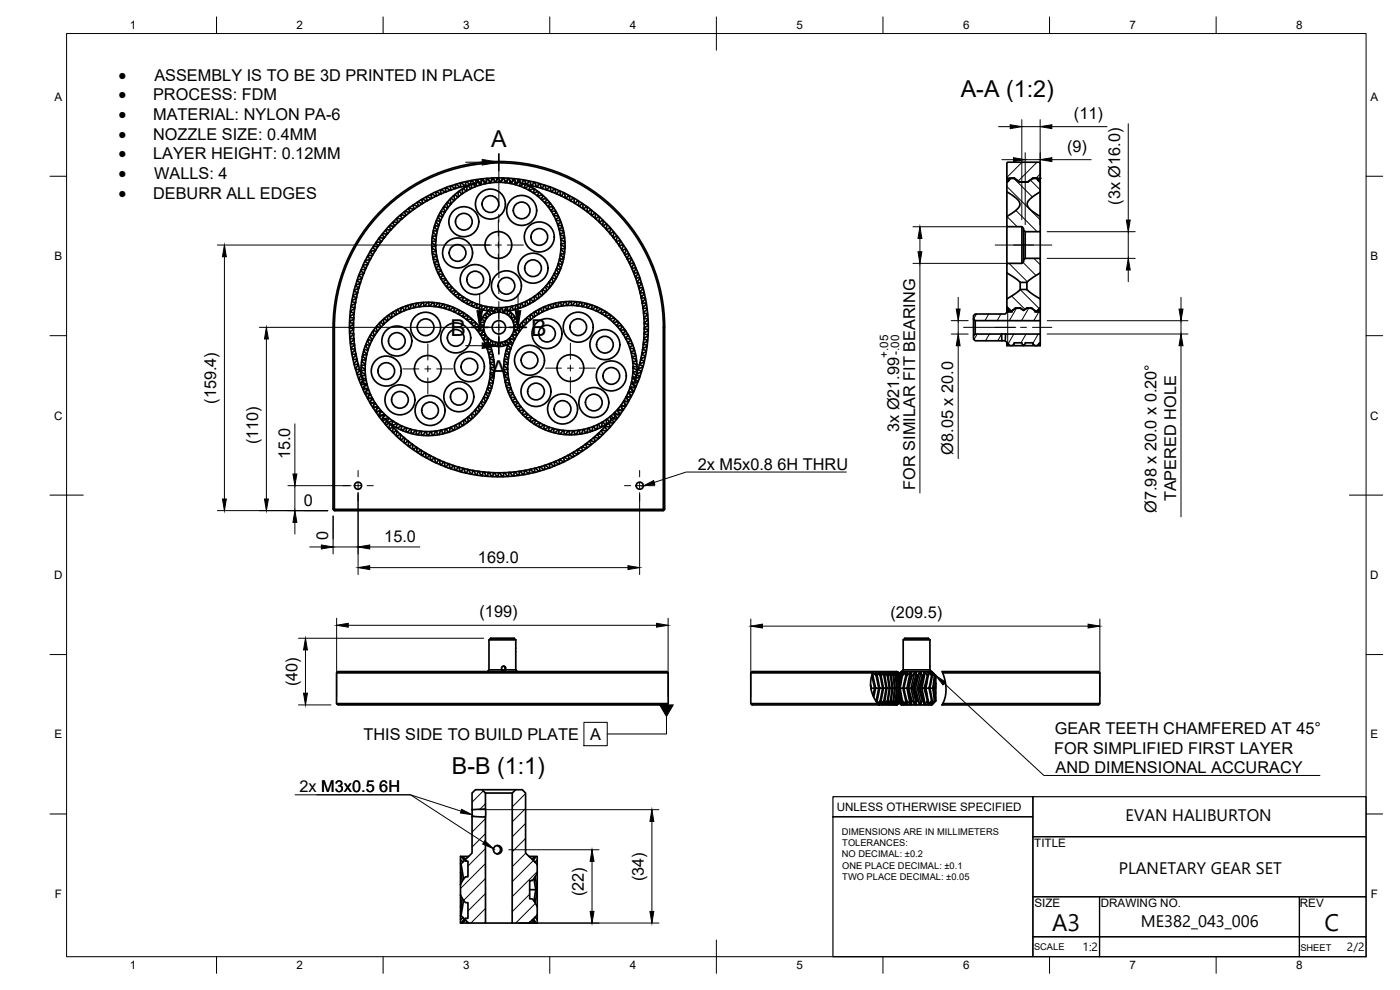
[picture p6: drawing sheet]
<svg xmlns="http://www.w3.org/2000/svg" width="420mm" height="297mm" viewBox="0 0 420 297" stroke-linecap="round" stroke-linejoin="round" font-family="sans-serif">
<defs><g id="words">
<g font-size="7.1">
<text x="315.7" y="279.3">A3</text>
<text x="397.5" y="279.2">C</text>
</g>
<g font-size="7">
<text x="288.3" y="29">A-A (1:2)</text>
<text x="147.4" y="44.2">A</text>
<text x="135.2" y="100.7">B</text>
<text x="159.4" y="100.7">B</text>
<text x="147.4" y="113.2">A</text>
<text x="135.6" y="232.2">B-B (1:1)</text>
</g>
<g font-size="5.2">
<text x="35.6" y="24.2">·</text>
<text x="35.6" y="30.1">·</text>
<text x="35.6" y="36">·</text>
<text x="35.6" y="41.9">·</text>
<text x="35.6" y="47.8">·</text>
<text x="35.6" y="53.7">·</text>
<text x="35.6" y="59.6">·</text>
</g>
<g font-size="5">
<text x="337.8" y="246.4">EVAN HALIBURTON</text>
<text x="335.7" y="262.2">PLANETARY GEAR SET</text>
<text x="342.4" y="278.3">ME382_043_006</text>
</g>
<g font-size="4.9">
<text x="46.3" y="24.2">ASSEMBLY IS TO BE 3D PRINTED IN PLACE</text>
<text x="46" y="30.1">PROCESS: FDM</text>
<text x="46" y="36">MATERIAL: NYLON PA-6</text>
<text x="322.3" y="35.6">(11)</text>
<text x="46" y="41.9">NOZZLE SIZE: 0.4MM</text>
<text x="46" y="47.8">LAYER HEIGHT: 0.12MM</text>
<text x="320.3" y="45.5">(9)</text>
<text x="46.3" y="53.7">WALLS: 4</text>
<text x="46" y="59.6">DEBURR ALL EDGES</text>
<text x="336.2" y="61.4" transform="rotate(-90 336.2 61.4)">(3x Ø16.0)</text>
<text x="64.9" y="121.2" transform="rotate(-90 64.9 121.2)">(159.4)</text>
<text x="269.9" y="129.7" transform="rotate(-90 269.9 129.7)">3x Ø21.99</text>
<text x="77.5" y="133.3" transform="rotate(-90 77.5 133.3)">(110)</text>
<text x="87" y="137.8" transform="rotate(-90 87 137.8)">15.0</text>
<text x="286" y="136.4" transform="rotate(-90 286 136.4)">Ø8.05 x 20.0</text>
<text x="209.4" y="140.9">2x M5x0.8</text>
<text x="233.4" y="140.9">6H THRU</text>
<text x="274.6" y="146.9" transform="rotate(-90 274.6 146.9)">FOR SIMILAR FIT BEARING</text>
<text x="91.2" y="151.8">0</text>
<text x="347.1" y="153.9" transform="rotate(-90 347.1 153.9)">Ø7.98 x 20.0 x 0.20°</text>
<text x="353" y="150.4" transform="rotate(-90 353 150.4)">TAPERED HOLE</text>
<text x="98.5" y="161.9" transform="rotate(-90 98.5 161.9)">0</text>
<text x="115.3" y="162.7">15.0</text>
<text x="143.4" y="168.9">169.0</text>
<text x="143.9" y="185.2">(199)</text>
<text x="267.3" y="185.4">(209.5)</text>
<text x="89.2" y="205.9" transform="rotate(-90 89.2 205.9)">(40)</text>
<text x="109.1" y="222">THIS SIDE TO BUILD PLATE</text>
<text x="177.1" y="222">A</text>
<text x="316.5" y="220.2">GEAR TEETH CHAMFERED AT 45°</text>
<text x="316.4" y="226.1">FOR SIMPLIFIED FIRST LAYER</text>
<text x="316.8" y="232">AND DIMENSIONAL ACCURACY</text>
<text x="89.9" y="237.8">2x M3x0.5</text>
<text x="96.4" y="237.8">M3x0.5</text>
<text x="113.8" y="237.8">6H</text>
<text x="175.3" y="269" transform="rotate(-90 175.3 269)">(22)</text>
<text x="193.2" y="264.4" transform="rotate(-90 193.2 264.4)">(34)</text>
</g>
<g font-size="3.6">
<text x="324.9" y="285.4">1:2</text>
<text x="404.2" y="285.4">2/2</text>
</g>
<g font-size="3.5">
<text x="39" y="8.8">1</text>
<text x="89" y="8.8">2</text>
<text x="139" y="8.8">3</text>
<text x="189" y="8.8">4</text>
<text x="239" y="8.8">5</text>
<text x="289" y="8.8">6</text>
<text x="339" y="8.8">7</text>
<text x="389" y="8.8">8</text>
<text x="16.3" y="30.2">A</text>
<text x="411.3" y="30.2">A</text>
<text x="16.3" y="78">B</text>
<text x="411.3" y="78">B</text>
<text x="266.5" y="107.3" transform="rotate(-90 266.5 107.3)">+.05</text>
<text x="269.9" y="106.4" transform="rotate(-90 269.9 106.4)">-.00</text>
<text x="16.2" y="125.9">C</text>
<text x="411.2" y="125.9">C</text>
<text x="16.2" y="173.7">D</text>
<text x="411.2" y="173.7">D</text>
<text x="16.3" y="221.6">E</text>
<text x="411.3" y="221.6">E</text>
<text x="251.1" y="243.3">UNLESS OTHERWISE SPECIFIED</text>
<text x="310.4" y="254">TITLE</text>
<text x="16.4" y="269.4">F</text>
<text x="411.4" y="269.4">F</text>
<text x="310.4" y="272.1">SIZE</text>
<text x="330.4" y="272">DRAWING NO.</text>
<text x="390.1" y="272.1">REV</text>
<text x="39" y="290.8">1</text>
<text x="89" y="290.8">2</text>
<text x="139" y="290.8">3</text>
<text x="189" y="290.8">4</text>
<text x="239" y="290.8">5</text>
<text x="289" y="290.8">6</text>
<text x="339" y="290.8">7</text>
<text x="389" y="290.8">8</text>
</g>
<g font-size="2.8">
<text x="252.6" y="250.5">DIMENSIONS ARE IN MILLIMETERS</text>
<text x="252.6" y="257.3">NO DECIMAL: ±0.2</text>
<text x="252.8" y="253.9">TOLERANCES:</text>
<text x="252.7" y="260.6">ONE PLACE DECIMAL: ±0.1</text>
<text x="252.8" y="264">TWO PLACE DECIMAL: ±0.05</text>
<text x="310.3" y="285.2">SCALE</text>
<text x="390.2" y="285.3">SHEET</text>
</g>
</g></defs>
<!-- layer: Visible -->
<g fill="none" stroke="#000" stroke-width=".51">
<path d="M129.1 59.5l.1 .2-.9 .5M129.4 59.6l-.5-.2a.61 .61 0 0 0-1-.1l.4 .9M129.7 59.4l-.3 .2M131.1 58.8l-.4 .1-.4-.3a.62 .62 0 0 0-1-.1l.1 .3a.5 .5 0 0 0 .3 .6 .5 .5 0 0 0 .6-.3l.2-.3M131.9 58.1l.1 .3-.9 .4M132.5 58.1l-.3 .2-.4-.3a.63 .63 0 0 0-1.1-.2l.4 1M133.4 57.5v.2l-.9 .4M133.6 57.7l-.4-.3a.6 .6 0 0 0-1-.2l.3 .9M133.9 57.5l-.3 .2M134.8 56.9v.3l-.9 .3M135 57.1l-.3-.3a.63 .63 0 0 0-1.1-.2l.3 .9M135.1 59.9h-.2l-.6 .7"/>
<path d="M135.4 57l-.4 .1M136.2 58.8l-.1-.1-.8 .8M136.3 56.5v.2l-.9 .3M136.5 59.9l-.3 .3M136.8 56.5l-.3 .1-.4-.3a.62 .62 0 0 0-1-.2l.3 .9M137.5 57.8l-1 .6M137.8 56v.2l-1 .3M138.3 56.1l-.3 .1-.4-.4a.59 .59 0 0 0-1-.2l.2 .9M138.8 56.9l-1 .4M139.3 55.6v.2l-1 .3M139.8 55.7l-.3 .1-.4-.4a.63 .63 0 0 0-.9-.3l.1 1M140.1 56.1l-1 .4"/>
<path d="M140.8 55.3v.2l-1 .2M141 55.5l-.3-.4a.6 .6 0 0 0-1-.4l.1 1M141 55.4l-.5 .3M141.4 55.4l-.4 .1M141.5 56.5l-.4 .1-.2-.3a.4 .4 0 0 0-.3-.5 .4 .4 0 0 0-.5 .3v1.1l-.3 .2-.2-.4a.39 .39 0 0 0-.4-.4 .39 .39 0 0 0-.4 .3v.5a.43 .43 0 0 1-.2 .7 .43 .43 0 0 1-.5-.4l-.3-.4-.3 .3v.7a.42 .42 0 0 1-.1 .8 .42 .42 0 0 1-.6-.5 .39 .39 0 0 0-.6 0 .39 .39 0 0 0 .1 .6l.2 .7M141.6 55.4h-.2M142.3 54.9l-.3 .1M142.5 55.2l-.3-.4a.62 .62 0 0 0-1-.4l.2 1M142.9 55.1l-.4 .1M143 55.1h-.1M143.6 54.4h-.1M144.4 54.9h.1"/>
<path d="M144.4 54.9l-.3 .1-.4-.4a.61 .61 0 0 0-.9-.5l.1 1M145 54l-.3 .1-.4 1.3-.4 .1-.1-.4a.4 .4 0 0 0-.2-.5 .4 .4 0 0 0-.5 .2l-.2 .5a.42 .42 0 0 1-.3 .6 .42 .42 0 0 1-.4-.5l-.2-.4-.4 .2-.1 1.3M145.6 54.8l-.3-.4a.61 .61 0 0 0-.9-.5v1M145.9 54.7l-.3 .1M145.9 54.5a.6 .6 0 0 1 .5-.9l.7 1.1M146.5 53.7l-.3 .1-.4 1.2a.48 .48 0 0 1-.5-.1 .48 .48 0 0 1-.1-.5l-.1-.3M147.3 54.6l-.1 .1M147.5 54.3v-.2a.42 .42 0 0 1 .4-.6 .42 .42 0 0 1 .4 .5l.2 .3M148 53.6l-.5 .7a.4 .4 0 0 1-.4 .5 .4 .4 0 0 1-.3-.6l-.1-.1M148.3 54.1l.1 .6h.4M148.6 54.5l.2 .1M149.1 54.1v-.5a.68 .68 0 0 1 1 .7l.1 .3"/>
<path d="M149.6 53.5l-.8 1.2M149.9 54v.6l.4 .1M150.2 54.6h.2M150.6 54.2v-.2a.39 .39 0 0 1 .4-.5 .39 .39 0 0 1 .4 .4l.5 .7M151.2 53.6l-.9 1.1M152.2 54.3v-.2a.4 .4 0 0 1 .3-.6 .4 .4 0 0 1 .5 .5l.3 .7M152.8 53.8l-.6 .5a.4 .4 0 0 1-.6 .5 .4 .4 0 0 1-.1-.7M153.3 54.7h.3M153.7 54.6l.1-.3a.42 .42 0 0 1 .2-.6 .42 .42 0 0 1 .5 .5l.4 .7M154.5 54.1h-.3l-.5 .5a.42 .42 0 0 1-.6 .4 .42 .42 0 0 1-.1-.7l.1-.1M154.6 54.3v.4a.34 .34 0 0 0-.1 .4 .34 .34 0 0 0 .4 .2l.7-.6a.36 .36 0 0 1 .6-.1 .36 .36 0 0 1-.1 .6 .38 .38 0 0 0-.2 .4 .38 .38 0 0 0 .3 .3M154.9 54.9h.3"/>
<path d="M155.2 54.9l.1-.4a.4 .4 0 0 1 .2-.6 .4 .4 0 0 1 .5 .3l.4 .9h.4M155.2 54.9h.1M156.2 54.6h.1M156.3 55.9l.7-.6a.42 .42 0 0 1 .6 0 .42 .42 0 0 1-.1 .6l-.2 .4 .3 .2 .9-.6a.36 .36 0 0 1 .5 0 .36 .36 0 0 1-.1 .6 .34 .34 0 0 0-.2 .3 .34 .34 0 0 0 .4 .3l.8-.4a.36 .36 0 0 1 .5 0 .36 .36 0 0 1-.1 .6l-.3 .4 .3 .3 .9-.4a.36 .36 0 0 1 .5 .1 .36 .36 0 0 1-.2 .5l-.3 .4M156.8 55.2v-.5a.4 .4 0 0 1 .2-.5 .4 .4 0 0 1 .6 .2l.3 1M156.8 55.2h.3M157.7 55.2l.2 .1M157.8 55.1v.2M157.9 55.4h.4M158 55.4l.6 .4M158.3 55.4l.1-.4a.4 .4 0 0 1 .2-.5 .4 .4 0 0 1 .5 .2l.3 1 .4 .1M159.1 55.9l.9 .7"/>
<path d="M159.4 55.4l-.2 .2-.9-.2M159.8 55.8l.1-.4a.39 .39 0 0 1 .2-.6 .39 .39 0 0 1 .6 .3l.3 1h.3M159.8 55.8l.9 .2 .2-.2M160.5 56.8l.9 .5-.1 .2M161.2 58.6l.3 .3M161.3 56.1l.1-.3a.39 .39 0 0 1 .3-.6 .39 .39 0 0 1 .5 .3l.2 1 .4 .1M161.3 56.1l.9 .3 .2-.2M161.5 58.9l.8-.3a.41 .41 0 0 1 .7 .1 .41 .41 0 0 1-.4 .6l-.2 .3 .2 .3 1.1-.3a.4 .4 0 0 1 .4 .4 .4 .4 0 0 1-.4 .4l-.3 .3 .3 .3 .9-.2a.41 .41 0 0 1 .6 .3 .41 .41 0 0 1-.5 .5l-.3 .3 .2 .3M161.8 57.7l.8 .6v.2M163 58.7l.8 .7-.1 .2M163.9 56.7l-.4 .1a.55 .55 0 0 1-.7-.3 .55 .55 0 0 1 .3-.7 .42 .42 0 0 1 .6-.1 .42 .42 0 0 1 .1 .6l.1 .7 .4 .1M164.2 59.9l.7 .7-.1 .2"/>
<path d="M164.3 57.1l.1-.4a.39 .39 0 0 1 .3-.5 .39 .39 0 0 1 .5 .3l.2 1 .3 .1M164.3 57.1l.9 .3 .1-.2M166.8 57.8l-.2 .2-.9-.4 .2-.4a.39 .39 0 0 1 .3-.5 .39 .39 0 0 1 .4 .4l.2 1 .3 .1M167.1 58.2l.2-.4a.4 .4 0 0 1 .4-.5 .4 .4 0 0 1 .4 .4l.1 1 .3 .1M167.1 58.2l.9 .4 .2-.2M168.5 58.9l.2-.4a.4 .4 0 0 1 .4-.5 .4 .4 0 0 1 .4 .4l.1 1 .3 .1M168.5 58.9l.9 .4 .2-.2M169.9 59.5l.2-.3a.4 .4 0 0 1 .4-.5 .4 .4 0 0 1 .4 .4l.1 1 .3 .2M169.9 59.5l.9 .5 .2-.2M302.2 53.4v1.3M302.2 57.5v7.5M302.3 54.4l.1 .1z"/>
<path d="M302.3 54.1l.2 .3zM302.3 53.7l.4 .5zM302.3 53.5l.5 .6zM302.3 54.4h.1M302.3 54.2h.1M302.3 53.9h.1M302.3 53.7h.1M302.3 53.6h.1M302.4 48.7h9.6l.2 .2v4.5l-.4 .3-.3-.2h-1.6l-1.5 1.1h-2.4l-1.6-1.1h-1.5l-.4 .2-.3-.3v-4.5zM302.5 53.7l.3 .4-.5-.6 .5 .6M302.7 54.2l-.4-.4 .3 .5M302.9 53.5h1.5"/>
<path d="M303.4 53.5h.9l1.5 1.1h2.7l1.5-1.1h1l1.2 1.2v2.8l-3 2.1-.9 1.5 .1 .7 .7 1 3.1 2.2v4.5h-4.5l-.5-.5v-.5l-.5-.5h-4.5v-3l2.9-2.1 1-1.5-.2-.9-.8-.9-2.9-2.1v-2.8zM304.3 53.5h.2M306 54.6h2.4M307.2 54.6h.1M311.5 53.5h-1.6h.1M311.6 54.2l.5-.5-.4 .5M311.7 54.2l.4-.4-.4 .5M311.8 54.4l.3-.3-.2 .3M311.8 53.7l-.3 .4 .6-.6-.5 .6M312 53.6l.1-.1-.6 .6zM312 54.5l.1-.1-.1 .2M312 54.4h.1"/>
<path d="M312 54.2h.1M312.1 53.9h.1M312.1 53.7h.1M312.1 53.6h.1M312.2 53.4v1.3M312.2 57.5v7.5M110.1 79.4l.2 .2-.4 .9M110.5 79l-.1 .4h-.5a.63 .63 0 0 0-.9 .6l.9 .5M111.2 77.7l-.1 .3h-.5a.61 .61 0 0 0-.9 .5l.8 .5 .5-.8-.2-.2M112 76.3l-.2 .3h-.5a.62 .62 0 0 0-.9 .5l.2 .2a.5 .5 0 0 0 .6 .3 .5 .5 0 0 0 .4-.6l-.1-.4M112.3 75.3l.1 .4a.55 .55 0 0 1-.5 .5 .55 .55 0 0 1-.6-.4l-.1-.1a.7 .7 0 0 1 1.1-.4h.3M112.8 75l-.2 .3"/>
<path d="M113.6 73.7l-.2 .3h-.5a.59 .59 0 0 0-.9 .4l.2 .2a.5 .5 0 0 0 .6 .3 .5 .5 0 0 0 .4-.5v-.4M114 72.7l.2 .2-.6 .8-.3-.3a.4 .4 0 0 1-.4-.4 .4 .4 0 0 1 .4-.3h1M114.5 72.4l-.2 .3M115 71.4l.1 .2-.6 .8M115.2 71.5l-.5-.1a.61 .61 0 0 0-.9 .4l.7 .6M115.5 71.2l-.3 .3M115.9 70.2l.2 .2-.7 .8M116.4 70l-.2 .3-.5-.1a.6 .6 0 0 0-1 .3l.7 .7M116.9 69l.2 .3-.7 .7M117.5 68.8l-.3 .3-.5-.1a.61 .61 0 0 0-1 .3l.7 .7M118 67.9l.1 .2-.1 .2a.54 .54 0 0 1-.6 .4 .54 .54 0 0 1-.5-.5l-.1-.1a.68 .68 0 0 1 1.2-.2l.3 .1M118.5 67.7l-.2 .2"/>
<path d="M119.1 66.8l.1 .2-.7 .7M119.6 66.6l-.2 .3-.5-.2a.61 .61 0 0 0-1 .3l.6 .7M120.2 65.7l.1 .2-.7 .7M120.8 65.6l-.3 .2-.5-.1a.63 .63 0 0 0-1 .1l.6 .8M121.4 64.7l-.1 .4a.56 .56 0 0 1-.6 .4 .56 .56 0 0 1-.5-.6 .43 .43 0 0 1 .3-.6 .43 .43 0 0 1 .6 .3l.6 .2M121.9 64.6l-.2 .2M122.6 63.7l.1 .3-.8 .6-.2-.4a.4 .4 0 0 1-.3-.5 .4 .4 0 0 1 .5-.2l1 .3M123.2 63.6l-.3 .2M124.4 62.7l-.3 .2-.4-.2a.62 .62 0 0 0-1.1 .1l.5 .8 .8-.6v-.2M125.1 61.9l.1 .2-.8 .6M125.7 61.8l-.3 .2-.5-.2a.58 .58 0 0 0-1 0l.5 .9M126.4 61l.1 .3-.8 .5"/>
<path d="M126.7 61.2l-.5-.3a.62 .62 0 0 0-1 0l.5 .9M127 61l-.3 .1M127.8 60.2l-.2 .4a.55 .55 0 0 1-.7 .2 .55 .55 0 0 1-.3-.6v-.1a.69 .69 0 0 1 1.1 .1l.3 .2M128.3 60.2l-.3 .2M129.7 72.9l-.1 1.1M129.8 74.5l-.1 1.1M129.8 71.3l-.2 1.1M129.9 76.1v1.1M130.1 69.8h-.2l-.1 1M130.2 77.7l-.2 .1 .3 1M130.5 68.2l-.5 1M130.6 79.3l.2 1"/>
<path d="M130.7 72.4h-.4a.4 .4 0 0 0-.6 0 .4 .4 0 0 0 .1 .6l.4 .2a.42 .42 0 0 1 .5 .6 .42 .42 0 0 1-.7 .2 .39 .39 0 0 0-.4 .4 .39 .39 0 0 0 .5 .3l.6 .4a.44 .44 0 0 1-.1 .4 .44 .44 0 0 1-.5 .1 .39 .39 0 0 0-.4 .4 .39 .39 0 0 0 .6 .3l.6 .3M130.9 70.9l-.4-.1a.39 .39 0 0 0-.6 0 .39 .39 0 0 0 0 .6l.8 .6v.4M130.9 66.7l-.5 1M131 76.6v.3M131 76.9l-.4 .1a.39 .39 0 0 0-.6 .2 .39 .39 0 0 0 .2 .5l1.1 .3 .1 .4-.5 .1a.4 .4 0 0 0-.5 .3 .4 .4 0 0 0 .2 .5l1.1 .2 .1 .4M131.6 65.2l-.6 1M131.8 79.9l-.4 .1a.4 .4 0 0 0-.5 .3 .4 .4 0 0 0 .2 .5l.5 .1a.42 .42 0 0 1 .7 .2 .42 .42 0 0 1-.6 .5l-.3 .2 .2 .4 1.3 .1a.46 .46 0 0 1 0 .5 .46 .46 0 0 1-.5 .2l-.3 .3 .2 .3 .8 .1a.42 .42 0 0 1 .7 .1 .42 .42 0 0 1-.5 .6l-.4 .3 .3 .3 1.3-.1a.46 .46 0 0 1 .1 .5 .46 .46 0 0 1-.4 .2l-.3 .3 .3 .4 1.2-.3 .3 .3M132.3 63.8l-.7 .9M133.1 62.4h-.2l-.5 .9M134 61.1l-.7 .8M136.2 60.2l-.3-.3a.4 .4 0 0 0-.5-.4 .4 .4 0 0 0-.3 .5l.3 1-.2 .3-.3-.3a.4 .4 0 0 0-.5-.3 .4 .4 0 0 0-.3 .5l.4 1-.2 .3-.4-.2a.4 .4 0 0 0-.5-.3 .4 .4 0 0 0-.3 .5l.5 .9a.45 .45 0 0 1-.4 .3 .45 .45 0 0 1-.4-.3 .39 .39 0 0 0-.6 .2 .39 .39 0 0 0 .3 .5v.2a.43 .43 0 0 1 .2 .7 .43 .43 0 0 1-.7-.2l-.4-.1-.2 .4 .4 .6a.42 .42 0 0 1 .3 .7 .42 .42 0 0 1-.7-.1l-.1-.1a.37 .37 0 0 0-.5 .3 .37 .37 0 0 0 .3 .4l.2 .2a.42 .42 0 0 1 .3 .7 .42 .42 0 0 1-.7-.1 .39 .39 0 0 0-.6 .3 .39 .39 0 0 0 .4 .5l.1 .1a.42 .42 0 0 1 .4 .7 .42 .42 0 0 1-.7 0 .4 .4 0 0 0-.6 .3 .4 .4 0 0 0 .5 .4l.5 .5v.4M164.7 62.2l.9-.1a.36 .36 0 0 1 .5 .2 .36 .36 0 0 1-.3 .5l-.5 .3 .2 .3h.6a.51 .51 0 0 1 .8 .2 .51 .51 0 0 1-.6 .6l-.2 .2 .2 .3 .9 .1a.41 .41 0 0 1 .5 .4 .41 .41 0 0 1-.5 .4l-.4 .1 .1 .4 .9 .1a.41 .41 0 0 1 .5 .5 .41 .41 0 0 1-.6 .3l-.4 .2 .2 .3 .9 .2a.36 .36 0 0 1 .4 .5 .36 .36 0 0 1-.5 .2l-.5 .2"/>
<path d="M165.2 61.1l.6 .9M166.2 62.4l.6 .9-.2 .1M167 63.8l.4 1M167.8 65.2l.2 1.1M167.8 68.6l.1 .4 1.1 .3a.41 .41 0 0 1 .1 .6 .41 .41 0 0 1-.5 .1l-.5 .1 .1 .4 1 .4a.36 .36 0 0 1 .3 .5 .36 .36 0 0 1-.6 .1 .34 .34 0 0 0-.4 .1 .34 .34 0 0 0 0 .4l.8 .5a.36 .36 0 0 1 .3 .5 .36 .36 0 0 1-.6 .1h-.6M168.4 66.7l.2 1.1M168.4 75l.9 .7a.45 .45 0 0 1-.1 .6 .45 .45 0 0 1-.6-.1l-.3-.1-.1 .4 .9 .8a.45 .45 0 0 1-.2 .6 .45 .45 0 0 1-.6-.2l-.3-.1-.1 .4 .8 .8a.4 .4 0 0 1-.1 .6 .4 .4 0 0 1-.6-.2l-.4-.1-.1 .4 .7 .8a.36 .36 0 0 1 0 .6 .36 .36 0 0 1-.6-.2l-.5-.2M168.4 73.1v.4M168.4 73.5l1 .5a.36 .36 0 0 1 .1 .6 .36 .36 0 0 1-.5 0h-.6v.4M168.7 79.4l-.3 .9h-.2M168.9 68.2l.2 1-.1 .1M169.1 77.8l-.4 1"/>
<path d="M169.2 69.8v1.1M169.4 76.2l-.3 1.1M169.5 71.4l-.1 1.1M169.5 74.6v1l-.2 .1M169.6 73l-.2 1.1M172.3 60.6h-.4a.54 .54 0 0 1-.5-.4 .54 .54 0 0 1 .4-.6l.1-.1a.69 .69 0 0 1 .4 1.1v.3M172.3 60.9l.3 .2M172.6 61.1l.3-.4a.4 .4 0 0 1 .4-.4 .4 .4 0 0 1 .4 .4l-.1 1M172.6 61.1l.8 .5 .2-.1M173.6 61.7l.3 .2M173.9 61.9l.3-.3a.4 .4 0 0 1 .4-.5 .4 .4 0 0 1 .4 .5l-.1 1 .3 .2M173.9 61.9l.8 .6 .2-.2"/>
<path d="M175.2 62.8l.3-.3a.4 .4 0 0 1 .4-.5 .4 .4 0 0 1 .4 .5l-.2 1 .3 .2M175.2 62.8l.8 .6 .2-.2M177.4 64.2l-.2 .1-.8-.6 .3-.3a.4 .4 0 0 1 .5-.4 .4 .4 0 0 1 .3 .5l-.1 1 .2 .2M177.6 64.7l.3-.3a.4 .4 0 0 1 .5-.4 .4 .4 0 0 1 .3 .5l-.2 1M177.6 64.7l.8 .6 .2-.1M178.6 65.5l.2 .2M178.8 65.7l.3-.3a.4 .4 0 0 1 .5-.4 .4 .4 0 0 1 .3 .5l-.2 1M178.8 65.7l.7 .7 .2-.1M179.7 66.5l.3 .2M180.9 67.3l-.2 .1-.8-.6 .4-.3a.4 .4 0 0 1 .4-.4 .4 .4 0 0 1 .3 .5l-.2 1 .3 .2M181 67.8l.4-.2a.4 .4 0 0 1 .5-.4 .4 .4 0 0 1 .2 .6l-.2 .9 .2 .3M181 67.8l.7 .8 .2-.1"/>
<path d="M183 69.6l-.2 .1-.7-.7 .3-.3a.4 .4 0 0 1 .5-.3 .4 .4 0 0 1 .3 .5l-.3 1 .2 .2M183.1 70.2l.4-.3a.4 .4 0 0 1 .5-.3 .4 .4 0 0 1 .2 .6l-.3 .9 .2 .2M183.1 70.2l.6 .7 .3-.1M184.1 71.4l.3-.3a.4 .4 0 0 1 .6-.3 .4 .4 0 0 1 .2 .6l-.4 .9 .2 .3M184.1 71.4l.6 .7h.2M185 72.6l.4-.2a.4 .4 0 0 1 .5-.3 .4 .4 0 0 1 .2 .6l-.4 .9 .2 .2M185 72.6l.6 .8 .2-.1M185.9 73.9l.4-.3a.4 .4 0 0 1 .5-.2 .4 .4 0 0 1 .2 .6l-.4 .9 .2 .2M185.9 73.9l.6 .8 .2-.1M186.8 75.1l.3-.1a.4 .4 0 0 1 .6-.3 .4 .4 0 0 1 .1 .6l-.4 .9M186.8 75.1l.5 .9h.2M187.4 76.2l.2 .3"/>
<path d="M187.6 76.5l.3-.2a.4 .4 0 0 1 .6-.2 .4 .4 0 0 1 .1 .6l-.5 .8M187.6 76.5l.4 .9 .3-.1M188.1 77.5l.2 .3M188.3 77.8l.4-.1a.4 .4 0 0 1 .6-.2 .4 .4 0 0 1 .1 .6l-.6 .8 .2 .3M188.3 77.8l.4 .9h.3M189 79.2l.4-.1a.39 .39 0 0 1 .6-.2 .39 .39 0 0 1 .1 .6l-.6 .8 .2 .3M189 79.2l.4 .9h.3M302.2 79h4.5l1-1.5h4.5v4.4l-2.7 1.7-1.3 1.1h-2l-1.4-1.1-2.6-1.7zM302.2 68v11M306.7 68v11M307.2 69v9M307.7 69.5v8"/>
<path d="M312.2 69.5v8M105.9 97.4l.2 .1v1M105.9 95.9l.2 .1v1M106 94.3l.2 .1v1M106.1 98.5v.4l-.4 .2a.61 .61 0 0 0-.6 .9h.3a.49 .49 0 0 0 .7 0 .49 .49 0 0 0 0-.7v-.2l-.2-.1M106.1 97v.3l-.4 .3a.6 .6 0 0 0-.6 .8l1 .1M106.2 92.8l.2 .1-.1 1M106.2 95.4v.4l-.5 .2a.61 .61 0 0 0-.6 .8l1 .2M106.3 93.9v.3l-.5 .2a.6 .6 0 0 0-.6 .9l1 .1M106.4 92.7l-.4 .2a.62 .62 0 0 0-.7 .8l1 .2M106.5 92.3l-.1 .4M106.7 89.7l.2 .1-.2 1"/>
<path d="M106.7 90.8v.4l-.5 .1a.61 .61 0 0 0-.7 .8l.3 .1a.49 .49 0 0 0 .6 0 .49 .49 0 0 0 .2-.6l-.2-.4M106.9 89.6l-.4 .2a.61 .61 0 0 0-.8 .7l1 .3M107 88.2l.2 .1-.2 1M107 89.3l-.1 .3M107.4 87.8l-.1 .3-.5 .2a.61 .61 0 0 0-.7 .7l.9 .3M107.4 86.7l.2 .1-.2 1M107.8 86.3l-.1 .3-.5 .1a.6 .6 0 0 0-.8 .7l1 .4M107.8 85.2l.2 .1-.3 1M108.2 84.8l-.1 .3-.5 .1a.61 .61 0 0 0-.8 .7l.9 .4M108.3 83.7l.2 .1-.3 1M108.7 83.3l-.1 .4h-.5a.61 .61 0 0 0-.8 .7l.9 .4M109.1 82.2l-.5 .1a.61 .61 0 0 0-.8 .6l.9 .4 .4-.9-.2-.2"/>
<path d="M109.3 81.9l-.2 .3M109.5 80.8l.1 .2-.3 .9M109.7 80.8h-.5a.6 .6 0 0 0-.8 .6l.9 .5M109.9 80.4l-.2 .4M111.9 99.6l-.7 .8M112.9 98.3l-.8 .8M113.1 99.7l-.4-.3a.4 .4 0 0 0-.5-.2 .4 .4 0 0 0-.2 .5l.4 .9-.2 .3M113.9 97.1h-.2l-.6 .7M115.1 96l-.2-.1-.7 .7M116.3 95l-1 .5M117.6 94.1l-.1-.2-.9 .6M119 93.2l-1.1 .4"/>
<path d="M119.9 93.8l-.2-.4a.39 .39 0 0 0-.3-.4 .39 .39 0 0 0-.4 .3l-.1 .5a.42 .42 0 0 1-.2 .7 .42 .42 0 0 1-.5-.5l-.3-.4-.3 .2v1.4a.68 .68 0 0 1-.9-.6l-.4 .2v.7a.42 .42 0 0 1-.1 .7 .42 .42 0 0 1-.5-.4l-.4-.3-.3 .3 .1 .7a.42 .42 0 0 1 0 .8 .42 .42 0 0 1-.6-.4 .4 .4 0 0 0-.6 0 .4 .4 0 0 0 .1 .6v.1a.42 .42 0 0 1 .1 .8 .42 .42 0 0 1-.7-.3 .39 .39 0 0 0-.6 0 .39 .39 0 0 0 .2 .6l.3 .7-.2 .3M120.4 92.5l-.1-.1-1 .4M121.9 91.9l-1.1 .3M123.4 91.5l-1.1 .1M124.2 92.3l-.1-.3a.51 .51 0 0 0-.4-.7 .51 .51 0 0 0-.4 .7 .42 .42 0 0 1-.4 .6 .42 .42 0 0 1-.4-.6l-.2-.4-.4 .2-.1 .7a.42 .42 0 0 1-.4 .6 .42 .42 0 0 1-.4-.6l-.2-.3-.4 .1-.1 1.3-.4 .2M125 91.2l-.1-.2-1 .2M125.5 90.9l1-.1 .1 .1M125.7 92l-.1-.4a.4 .4 0 0 0-.1-.6 .4 .4 0 0 0-.6 .2l-.3 1-.4 .1M127.1 90.7h1l.1 .2M128.7 90.7h1l.1 .2M130.3 90.8l1 .1v.2M130.6 91.9a.45 .45 0 0 1-.4-.2 .45 .45 0 0 1 .1-.5 .4 .4 0 0 0-.4-.5 .4 .4 0 0 0-.4 .5l-.1 .1a.42 .42 0 0 1-.5 .5 .42 .42 0 0 1-.2-.7 .39 .39 0 0 0-.4-.4 .39 .39 0 0 0-.3 .5l-.1 .1a.42 .42 0 0 1-.5 .5 .42 .42 0 0 1-.3-.6 .39 .39 0 0 0-.4-.4 .39 .39 0 0 0-.3 .5l-.3 .7h-.4"/>
<path d="M130.6 92l.6-.8a.41 .41 0 0 1 .6-.2 .41 .41 0 0 1 0 .7v.4l.3 .1 .7-.7a.36 .36 0 0 1 .5-.2 .36 .36 0 0 1 .1 .6 .38 .38 0 0 0-.1 .4 .38 .38 0 0 0 .3 .2M131.1 80.8l-.1 .1 .4 .9M131.7 82.2l.4 1.1M131.9 91l1 .2v.2M132.5 83.6l.4 1.1M133.4 85l.5 .9M133.4 91.3l1.1 .5M133.6 92.5l.7-.6a.36 .36 0 0 1 .6-.1 .36 .36 0 0 1 0 .6 .34 .34 0 0 0-.1 .4 .34 .34 0 0 0 .3 .2l.7-.5a.42 .42 0 0 1 .6-.1 .42 .42 0 0 1-.1 .7l-.2 .4 .4 .1 .7-.5a.38 .38 0 0 1 .6 0 .38 .38 0 0 1-.1 .5 .33 .33 0 0 0-.2 .4 .33 .33 0 0 0 .4 .3l.8-.4a.37 .37 0 0 1 .5 0 .37 .37 0 0 1-.1 .6l-.3 .4 .3 .3 .9-.5a.36 .36 0 0 1 .5 .1 .36 .36 0 0 1-.2 .6l-.3 .4 .3 .3 .9-.4a.42 .42 0 0 1 .6 .2 .42 .42 0 0 1-.3 .6l-.3 .3 .3 .3 1-.3a.37 .37 0 0 1 .5 .2 .37 .37 0 0 1-.4 .5l-.4 .4M134.3 86.2v.2l.7 .8M135 91.8l1 .5M135.4 87.4l.7 .9M135.7 86.3l-.2 .2a.5 .5 0 0 0-.4 .8 .5 .5 0 0 0 .9 0l.5-.1"/>
<path d="M136.5 92.4l.9 .6M136.5 87.1a.47 .47 0 0 1 .2 .5 .47 .47 0 0 1-.4 .4 .39 .39 0 0 0 .1 .5 .39 .39 0 0 0 .5-.1l.7-.3 .4 .3-.3 .3a.39 .39 0 0 0-.3 .5 .39 .39 0 0 0 .5 .3l1-.4 .3 .2-.2 .3a.4 .4 0 0 0-.3 .5 .4 .4 0 0 0 .5 .3l.9-.5a.45 .45 0 0 1 .3 .4 .45 .45 0 0 1-.2 .4 .39 .39 0 0 0 .2 .6 .39 .39 0 0 0 .5-.3l.6-.4 .3 .1M136.6 88.5l.7 .8M137.8 89.5v.2l.8 .6M137.9 93.1l.9 .5v.2M139.1 90.4l.9 .7M139.3 93.9l.9 .6-.1 .2M140.5 91.2l1 .6M140.6 94.9l.8 .8M141.8 90.7l-.1 .3a.51 .51 0 0 0-.1 .9 .51 .51 0 0 0 .9-.4 .43 .43 0 0 1 .6-.2 .43 .43 0 0 1 0 .7l-.1 .4 .3 .1 1-.8M141.9 95.9l.7 .7-.1 .2M142 91.9l1 .5"/>
<path d="M142.2 97.9l.3 .3 .9-.2a.41 .41 0 0 1 .6 .2 .41 .41 0 0 1-.4 .5l-.4 .3 .3 .3 1.3-.1 .2 .4M143 97l.7 .8-.1 .2M143.5 92.4v.2l1 .3M144 97.3l1.1 .2M144 97.3v.8M144 99l.1 .3M144.1 98.3l.1 .2M144.3 91.6l.4 .1-.1 .5a.39 .39 0 0 0-.1 .5 .39 .39 0 0 0 .6 .1l.7-.8M144.5 95.7l-.4 1 .2 .2M144.8 99.7l-.7 .6 .2 .3M145 99.6h-.1M145 99.6h.1"/>
<path d="M145 92.8l1.1 .4M145.1 98.9l.2 .5-.7 .6M145.2 97.5l-.1 .6-.8 .3a.41 .41 0 0 0-.1 .6 .41 .41 0 0 0 .6 0l.3-.1M145.5 94.3l-.6 .7v.3M145.8 92l.4 .1-.1 .3a.64 .64 0 0 0 .4 .9l.8-1M146 95.5l-.9-.2a.41 .41 0 0 0-.4 .5 .41 .41 0 0 0 .5 .3l.3 .1-.2 .5-1.1 .2-.2 .4M146.6 93.1l.1 .2M146.7 93.3h.1M146.9 93.2l-1 .7 .1 .2M146.9 94.5l-.7-.4a.41 .41 0 0 0-.6 .3 .41 .41 0 0 0 .4 .5l.3 .2-.3 .4M147.3 92.2a.49 .49 0 0 1 .5 .4 .49 .49 0 0 1-.1 .5v.2M148.4 93l.1 .1a.36 .36 0 0 1 0 .6 .36 .36 0 0 1-.6-.2l-.3-.3a.41 .41 0 0 0-.7 .1 .41 .41 0 0 0 .2 .6l.3 .3-.4 .3"/>
<path d="M148.7 92.5l.5 .4M149.2 92.4v.6M149.2 92.4h-.4l-.7 1.1-.3-.1M149.2 93l.3 .6M149.9 93.2l-.4 .3M150.3 92.5h.2M150.7 92.9l.2 .9M150.8 93.2v-.3a.31 .31 0 0 0-.1-.5 .31 .31 0 0 0-.4 .1l-.3 .5 .1 .6h-.6M150.9 93.7l.5 .2 .2-.8a.41 .41 0 0 1 .6 0 .41 .41 0 0 1 .1 .6v.2a.35 .35 0 0 0 .1 .6 .35 .35 0 0 0 .4-.3l.3-.3a.41 .41 0 0 1 .5 .1 .41 .41 0 0 1-.1 .6l-.3 .6M151.6 92.8l.2 .1M151.9 92.3l-.6 1.1h-.4M152.5 93.3h-.3"/>
<path d="M152.7 93.3l.6 .4M153.2 95.2l.3 .4M153.5 95.6l.7-.5a.38 .38 0 0 1 .5 .2 .38 .38 0 0 1-.3 .5l-.1 .3a.38 .38 0 0 0-.2 .6 .38 .38 0 0 0 .6-.1h.2a.42 .42 0 0 1 .4 .4 .42 .42 0 0 1-.5 .4l-.1 .1a.33 .33 0 0 0-.4 .4 .33 .33 0 0 0 .5 .2l.4 .1a.39 .39 0 0 1 .2 .5 .39 .39 0 0 1-.5 .2l-.2 .1a.36 .36 0 0 0-.5 .4 .36 .36 0 0 0 .5 .3h.2M153.6 94.2l.2-.1 .7 .9M154.1 93l-1.1 .1M154.6 95.5h.2l.4 1M154.8 99l-.2 .2 .6 1.2M155.2 97.1h.2l.1 1.1M155.5 98l.2 .1M155.5 98v.1M155.6 92.6l-1.1 .1M156.7 96.9l-.8 .7"/>
<path d="M157.2 92l-1 .4-.1-.1M157.8 97.1l-.3-.3a.39 .39 0 0 0-.4-.3 .39 .39 0 0 0-.4 .4l.1 .5a.42 .42 0 0 1 .1 .7 .42 .42 0 0 1-.7-.3 .39 .39 0 0 0-.6 .1 .39 .39 0 0 0 .2 .6l.2 .6a.36 .36 0 0 1-.3 .3 .36 .36 0 0 1-.4-.3l-.4-.2M157.8 95.8l-.1-.1-.8 .7M158.6 91.4l-.9 .4-.1-.1M159 89.9v.5a.51 .51 0 0 1-.2 .9 .51 .51 0 0 1-.6-.7l-.2-.2-.3 .2-.1 1a.36 .36 0 0 1-.4 .4 .36 .36 0 0 1-.3-.5l-.3-.5-.3 .2-.1 .5a.51 .51 0 0 1-.4 .8 .51 .51 0 0 1-.5-.7l-.1-.3-.3 .1-.3 .9a.42 .42 0 0 1-.5 .4 .42 .42 0 0 1-.3-.6l-.1-.4-.3 .1-.3 .9a.42 .42 0 0 1-.6 .3 .42 .42 0 0 1-.2-.6l-.1-.4h-.3M159.1 94.7l-1 .6M159.2 95.8l-.3 .3-.3-.3a.4 .4 0 0 0-.4-.4 .4 .4 0 0 0-.4 .4l.3 1.1-.3 .2M160 90.6l-1 .4M160.4 93.8l-1 .5M161.4 89.7l-1 .5M161.5 88.1l.2 1.1a.36 .36 0 0 1-.3 .5 .36 .36 0 0 1-.4-.4 .34 .34 0 0 0-.3-.4 .34 .34 0 0 0-.4 .2l.1 .5a.51 .51 0 0 1-.2 .9 .51 .51 0 0 1-.7-.6l-.1-.3-.4 .2M161.7 93l-1 .4"/>
<path d="M162.6 88.7l-.9 .5M162.9 86.8l-.2 .3 .2 .9a.41 .41 0 0 1-.3 .6 .41 .41 0 0 1-.5-.4l-.3-.3-.3 .2M163.2 92.3l-.2-.1-.9 .4M163.7 86l.3 .9a.42 .42 0 0 1-.2 .6 .42 .42 0 0 1-.6-.4l-.3-.2M163.8 87.6l-.9 .6M164 85.7l-.3 .3M164.7 91.7l-1.1 .2M164.9 86.4l-.9 .7M165.9 85.1l-.8 .8M166.2 91.2l-1.1 .2M166.3 82.3l.5 .8a.36 .36 0 0 1 0 .6 .36 .36 0 0 1-.6-.2l-.5-.2-.2 .3 .3 .5a.51 .51 0 0 1 .2 .9 .51 .51 0 0 1-.9-.3l-.2-.2-.2 .3 .4 1.1a.46 .46 0 0 1-.5 .4 .46 .46 0 0 1-.4-.4l-.2-.2M166.8 83.8l-.8 .8"/>
<path d="M167.1 80.5l-.2 .4 .6 .7a.41 .41 0 0 1 0 .7 .41 .41 0 0 1-.6-.2l-.4-.2-.2 .4M167.5 82.3l-.5 1-.1-.1M167.8 90.9l-.1-.2-1.1 .3M168.2 80.9l-.6 .9M168.2 90.7h1.1M168.9 91.7l.3-.8a.42 .42 0 0 1 .6-.4 .42 .42 0 0 1 .2 .7v.4h.4l.2-.5a.51 .51 0 0 1 .7-.6 .51 .51 0 0 1 .2 .8v.3h.4l.5-.8a.41 .41 0 0 1 .6-.2 .41 .41 0 0 1 .1 .6l-.1 .5h.4l.6-.7a.41 .41 0 0 1 .6-.2 .41 .41 0 0 1 0 .6l-.1 .5M168.9 91.7l-.4 .1-.1-.5a.4 .4 0 0 0-.1-.5 .4 .4 0 0 0-.6 .2l-.3 1a.57 .57 0 0 1-.6-.8 .36 .36 0 0 0-.5-.1 .36 .36 0 0 0-.2 .4l-.1 .3a.42 .42 0 0 1-.3 .6 .42 .42 0 0 1-.4-.6 .4 .4 0 0 0-.5-.3 .4 .4 0 0 0-.2 .6l-.2 .7a.56 .56 0 0 1-.7-.6l-.1-.3-.4 .2-.1 .7a.41 .41 0 0 1-.3 .7 .41 .41 0 0 1-.4-.5 .39 .39 0 0 0-.6-.2 .39 .39 0 0 0-.1 .6v.1a.43 .43 0 0 1-.2 .7 .43 .43 0 0 1-.5-.5l-.3-.3-.3 .2v1.3a.41 .41 0 0 1-.5 .1 .41 .41 0 0 1-.2-.4l-.3-.3-.4 .2 .2 1.3M169.8 90.5l1.1 .1M171.4 90.5l1.1 .1M173.1 90.5l1 .2v.1M174.6 91.9l.3 .1 .6-.7a.41 .41 0 0 1 .7-.2 .41 .41 0 0 1-.1 .7l-.1 .4 .4 .1 .7-.6a.38 .38 0 0 1 .5-.2 .38 .38 0 0 1 .1 .6 .34 .34 0 0 0-.2 .4 .34 .34 0 0 0 .4 .2l.8-.6a.45 .45 0 0 1 .6 .3 .45 .45 0 0 1-.3 .6l-.1 .2M174.6 90.7l1.1 .4"/>
<path d="M176.2 91.1l1 .3v.2M177.8 91.6l.9 .5M178.9 93.2l.3 .2 .9-.6a.36 .36 0 0 1 .5 .1 .36 .36 0 0 1-.1 .5l-.2 .5M179.3 92.1l.9 .7M180.3 93.9l.3 .2 .8-.5a.36 .36 0 0 1 .6 .1 .36 .36 0 0 1-.2 .5l-.2 .5 .3 .2 .8-.4a.42 .42 0 0 1 .7 .1 .42 .42 0 0 1-.4 .6l-.2 .4 .3 .2 1-.4a.36 .36 0 0 1 .5 .3 .36 .36 0 0 1-.3 .4 .34 .34 0 0 0-.3 .3 .34 .34 0 0 0 .3 .4l.5-.1a.51 .51 0 0 1 .9 0 .51 .51 0 0 1-.5 .7l-.2 .2 .3 .3 1.1-.2a.4 .4 0 0 1 .4 .4 .4 .4 0 0 1-.4 .4l-.4 .3 .2 .3 .6-.1a.51 .51 0 0 1 .9 .2 .51 .51 0 0 1-.6 .7l-.2 .1 .2 .3h1.2a.41 .41 0 0 1 .2 .5 .41 .41 0 0 1-.4 .3l-.4 .2 .2 .3 1.1 .1a.4 .4 0 0 1 .2 .5 .4 .4 0 0 1-.4 .3l-.4 .2 .1 .3 1 .2a.37 .37 0 0 1 .4 .3 .37 .37 0 0 1-.4 .4l-.6 .2 .2 .3 .8 .2a.37 .37 0 0 1 .5 .4 .37 .37 0 0 1-.5 .4l-.5 .1M180.7 92.9l.9 .6M182.1 93.7l.8 .6v.2M183.4 94.6l.8 .7-.1 .1M184.6 95.7l.8 .7-.1 .1M185.8 96.8l.7 .8-.1 .1M186.8 98l.7 .8-.1 .2M187.8 99.3l.4 1"/>
<path d="M189.7 80.6l.3-.1a.4 .4 0 0 1 .6-.2 .4 .4 0 0 1 .1 .6l-.6 .8 .2 .3M189.7 80.6l.3 .9h.3M190.2 82.1l.4-.2a.4 .4 0 0 1 .6-.1 .4 .4 0 0 1 .1 .6l-.6 .8 .1 .3M190.2 82.1l.4 .9h.2M190.8 83.5l.4-.1a.4 .4 0 0 1 .6-.1 .4 .4 0 0 1 0 .6l-.6 .8 .1 .3M190.8 83.5l.3 .9h.3M191.8 85.9h-.2l-.3-.9 .4-.1a.4 .4 0 0 1 .6-.1 .4 .4 0 0 1 0 .6l-.7 .7 .1 .4M192.1 88l.4-.1a.4 .4 0 0 1 .6-.1 .4 .4 0 0 1 0 .6l-.7 .7 .1 .4M192.1 88l.2 .9h.3M192.2 87.4l-.3-.2a.55 .55 0 0 1 0-.8 .55 .55 0 0 1 .7-.1h.1a.68 .68 0 0 1-.4 1.1l-.3 .2 .1 .3M192.7 91h.5a.4 .4 0 0 1 .6 0 .4 .4 0 0 1-.1 .6l-.8 .6M192.7 91l.2 1h.2"/>
<path d="M192.9 90.5l-.3-.3a.54 .54 0 0 1 0-.7 .54 .54 0 0 1 .7-.1h.1a.68 .68 0 0 1-.5 1l-.2 .2 .1 .4M192.9 92.2l.1 .3M193 92.5h.4a.45 .45 0 0 1 .8 .1 .45 .45 0 0 1-.4 .6l-.7 .5 .1 .4M193 92.5l.1 1 .2 .1M193.1 94.1h.5a.4 .4 0 0 1 .6 0 .4 .4 0 0 1-.1 .6l-.8 .6v.3M193.1 94.1l.1 .9 .3 .1M193.3 95.6h.4a.39 .39 0 0 1 .6 .1 .39 .39 0 0 1-.2 .6l-.8 .5v.3M193.3 95.6v1l.2 .1M193.3 99.9v.3M193.3 97.2h.5a.39 .39 0 0 1 .5 .1 .39 .39 0 0 1-.1 .5l-.9 .5 .1 .4M193.3 97.2v.9l.3 .1M193.5 99.8l-.2-.4a.54 .54 0 0 1 .2-.7 .54 .54 0 0 1 .7 .1h.1a.71 .71 0 0 1-.7 .9l-.3 .2"/>
<path d="M199.1 98.2v54.5M199.1 98.2a49.4 49.4 0 0 0-49.4-49.3 49.4 49.4 0 0 0-49.3 49.3v54.5M292.2 94.7l.5-.5h9l.6-.6h1.5l.1-.5 1-.6h1.3l1 .6 1-.6h1.2l1 .6 .2 .5 1.6 .1v2.5h-19.5l-.5-.5zM292.2 95.7v5M292.7 96.2v4M302.2 89.7l2.6-1.7 1.4-1.1h2l1.3 1.1 2.7 1.7v2.6l-1.2 1.2-1.4-1.1-1.6 .1a.81 .81 0 0 1-.8 .6 .81 .81 0 0 1-.7-.5l-.3-.2h-1.4l-1.5 1.1-1.1-1.2zM302.2 81.9v7.8M302.2 92.3v1.4M302.3 92.4h.1M302.4 92.8h-.1M302.5 92.6l-.2 .3 .2-.2M302.5 93.4h-.2"/>
<path d="M302.7 92.9l-.4 .7 .2-.2M302.9 93l-.6 .6M304.7 92.5h.2M306.2 84.7v2.2M308.2 84.7v2.2M309.4 92.5h.3M311.5 93l.6 .6M311.6 92.9l.5 .7-.2-.2h.2M311.9 92.6l.2 .3-.3-.2M311.9 92.8h.2M312.1 92.4h.1M312.2 81.9v7.8"/>
<path d="M312.2 92.3v1.4M312.2 96.2v4M105.9 100.5l.3 .1v1M106 102.1l.3 .1 .1 1M106.1 100v.4l-.4 .3a.61 .61 0 0 0-.5 .9h1M106.2 103.7h.2l.2 1M106.2 101.6v.3l-.4 .3a.6 .6 0 0 0-.4 1h1M106.4 103.1v.4l-.4 .3a.61 .61 0 0 0-.4 .9h1M106.4 105.2h.2l.2 1M106.6 104.7v.3l-.4 .4a.59 .59 0 0 0-.4 .9l1-.1M106.7 106.7l.2 .1 .2 .9M106.8 106.2l.1 .3"/>
<path d="M106.9 106.6l-.4 .3a.6 .6 0 0 0-.3 1l.9-.2M107 108.3h.3l.2 .9M107.1 107.7l.1 .4-.4 .3a.62 .62 0 0 0-.3 1l1-.2M107.4 109.8h.2l.3 .9M107.5 109.2l.1 .4-.4 .3a.61 .61 0 0 0-.3 1l1-.2M107.9 110.7l.1 .3-.3 .4a.6 .6 0 0 0-.3 1l1-.2-.3-.9h-.3M108.3 112.7h.2M108.4 112.2l.1 .3M108.5 112.6v.2M108.5 112.5l-.3 .4a.6 .6 0 0 0-.3 1l1-.2-.1-.3M108.5 110.1l-.1 1.1M108.6 111.7l-.1 .7"/>
<path d="M108.6 108.5l-.2 1.1M108.7 114.4h.1M108.9 106.9l-.3 1.1M108.9 113.6l.1 .4-.3 .4a.62 .62 0 0 0-.2 1l1-.3M109.1 116.1l.1 .3 .7 .2a.41 .41 0 0 1 .7 .3 .41 .41 0 0 1-.6 .4l-.1 .1M109.3 105.4l-.5 1M109.5 115.1h.1M109.5 115.1l.1 .3-.3 .4a.64 .64 0 0 0-.2 1l.8-.2M109.5 110.7v.4h-.4a.39 .39 0 0 0-.6 .1 .39 .39 0 0 0 .1 .5l.5 .3a.42 .42 0 0 1 .5 .5 .42 .42 0 0 1-.7 .2l-.4 .1v.4l1.2 .5a.56 .56 0 0 1-.7 .6l-.3 .1 .1 .4 1.2 .4a.4 .4 0 0 1 0 .5 .4 .4 0 0 1-.5 .1l-.3 .1M109.5 109.6h-.4a.39 .39 0 0 0-.6 0 .39 .39 0 0 0 .1 .6l.9 .5M109.6 109.2l-.1 .4M109.7 117.7l.7 .4a.41 .41 0 0 1 .7 .2 .41 .41 0 0 1-.5 .5"/>
<path d="M109.7 103.9h-.1l-.4 1M110.2 116.6l.1 .2M110.2 116.8l-.4 .7a.39 .39 0 0 0-.2 .6 .39 .39 0 0 0 .7 0h.1M110.3 119.3l1.4 .2M110.4 102.4l-.6 .9M110.5 104.7a.58 .58 0 0 1-1 .2h-.3l-.1 .3 .5 .6a.42 .42 0 0 1 .4 .6 .42 .42 0 0 1-.7 .1l-.5-.1v.4l.5 .5a.42 .42 0 0 1 .4 .6 .42 .42 0 0 1-.7 .1 .4 .4 0 0 0-.5 .4 .4 .4 0 0 0 .5 .4l.6 .4M110.9 118.1l-.4 .8a.42 .42 0 0 0-.1 .7 .42 .42 0 0 0 .7-.1M111 103.3a.57 .57 0 0 1-.9 .1 .37 .37 0 0 0-.5 .3 .37 .37 0 0 0 .3 .4l.6 .6M111.1 101l-.7 .9M111.6 119.5l-.2 .5a.59 .59 0 0 0 0 1l.4-.2M111.7 119.5l.2 .3-.5 .3M112.2 101l-.4-.3a.4 .4 0 0 0-.5-.2 .4 .4 0 0 0-.2 .5l.6 .9a.59 .59 0 0 1-1 0 .36 .36 0 0 0-.4 .3 .36 .36 0 0 0 .2 .4l.5 .7"/>
<path d="M144.3 100.6l.8-.1 .4-.3 .3 .5M144.4 100.4l.1 .2M145.3 119.1l-.2 .4 .5 .8a.36 .36 0 0 1 0 .5 .36 .36 0 0 1-.5-.1l-.6-.3-.2 .3M145.3 100.6l.5 .2M145.4 101.3l-.1 .6M145.8 118.1l.6 .8a.45 .45 0 0 1-.3 .6 .45 .45 0 0 1-.6-.3l-.2-.1M145.8 103.3h.5a.51 .51 0 0 1 .8 .4 .51 .51 0 0 1-.7 .5l-.2 .1M145.8 100.7l-.9 .9 .2 .3 1.3 .1 .1 .2M146.2 104.3l.1 .4 1 .2a.36 .36 0 0 1 .3 .4 .36 .36 0 0 1-.4 .3l-.6 .2 .1 .4 .9 .2a.41 .41 0 0 1 .4 .5 .41 .41 0 0 1-.6 .3l-.4 .1M146.3 116.7l.4 .4a.51 .51 0 0 1 .3 .8 .51 .51 0 0 1-.8-.1l-.3-.1-.1 .4M146.3 119.5l-.6 .9M146.5 102.4l-.3 .2a.42 .42 0 0 0-.5 .2 .42 .42 0 0 0 0 .5"/>
<path d="M146.7 101.7l-.2 .9a.4 .4 0 0 0 .4 .5 .4 .4 0 0 0 .4-.5l.1-.4M146.7 101.7l-.4-.3-.5 .5M146.7 115.2l.7 .7a.36 .36 0 0 1 .1 .5 .36 .36 0 0 1-.5 0l-.6-.1-.1 .3M146.8 103.2l1 .5 .2-.2M146.9 107.3l.1 .3M147 103.3h.1M147 118.1l-.4 .9h-.2M147 103.3l-.1 .1M147 113.7l.8 .6a.37 .37 0 0 1 .1 .6 .37 .37 0 0 1-.5 0l-.6-.1-.1 .4M147 107.6l.8 .4a.41 .41 0 0 1 .4 .5 .41 .41 0 0 1-.6 .2l-.4 .1M147.2 108.8v.3l.8 .4a.42 .42 0 0 1 .3 .6 .42 .42 0 0 1-.6 .2h-.4v.4l.7 .4a.42 .42 0 0 1 .3 .6 .42 .42 0 0 1-.6 .1h-.5v.4l.7 .5a.41 .41 0 0 1 .3 .6 .41 .41 0 0 1-.7 .1l-.4-.1-.1 .4M147.2 103.9l.2 1.1"/>
<path d="M147.4 102.2l.5 .3v.8a.41 .41 0 0 0 .5 .4 .41 .41 0 0 0 .3-.6v-.4l.5 .1 .3 .8a.41 .41 0 0 0 .6 .2 .41 .41 0 0 0 .1-.6l-.1-.4M147.5 116.5l-.5 1M147.7 105.4l.2 1-.1 .1M147.9 115l-.4 1M148 107l.2 1-.1 .1M148.2 113.4l-.3 1M148.3 108.5l-.1 1.2M148.4 111.8l-.3 1.1M148.4 110.2l-.2 1.1M149.6 103.8a.37 .37 0 0 1-.3 .3 .37 .37 0 0 1-.4-.2l-.5-.1M151.3 103.6l-.2 .2-1 .2M151.3 109.9h-.1v1.1"/>
<path d="M151.4 111.5l-.2 .1 .1 1M151.4 102.5l.3 .8a.39 .39 0 0 1-.3 .4 .39 .39 0 0 1-.4-.4l-.4-.6-.5 .1M151.4 108.3h-.1l-.1 1.1M151.5 113.1v1.1M151.7 106.7l-.4 1.1M151.8 114.6l-.2 .2 .3 1M151.9 102.3l-.5 .2M152 105.2l-.4 1M152.2 116.2l-.2 .1 .4 1M152.3 109.4l-.3-.1a.51 .51 0 0 0-.8 .3 .51 .51 0 0 0 .6 .6l.5 .3a.45 .45 0 0 1-.2 .4 .45 .45 0 0 1-.5 0 .39 .39 0 0 0-.4 .5 .39 .39 0 0 0 .5 .3l.1 .1a.42 .42 0 0 1 .6 .5 .42 .42 0 0 1-.7 .2 .39 .39 0 0 0-.4 .5 .39 .39 0 0 0 .5 .2l.7 .3a.45 .45 0 0 1-.1 .5 .45 .45 0 0 1-.5 .1 .39 .39 0 0 0-.3 .5 .39 .39 0 0 0 .5 .2l.7 .2M152.5 107.8h-.4a.4 .4 0 0 0-.6 0 .4 .4 0 0 0 0 .5l.9 .7-.1 .3M152.5 103.6h-.1l-.4 1"/>
<path d="M152.5 103.2l-.7 .4M152.7 102.8l-.1 .3M152.7 117.7l.3 1.1M152.9 115a.47 .47 0 0 1-.1 .5 .47 .47 0 0 1-.5 .1h-.2a.37 .37 0 0 0-.1 .5 .37 .37 0 0 0 .5 .2l.8 .2 .1 .3M153 101.5l.9 .3M153 101.5l-.4 .3 .5 .6a.41 .41 0 0 1-.2 .6 .41 .41 0 0 1-.5-.3l-.5-.4M153.1 102l.7 1.1a.57 .57 0 0 1-1 .1 .37 .37 0 0 0-.4 .3 .37 .37 0 0 0 .3 .4l.2 .2a.42 .42 0 0 1 .3 .6 .42 .42 0 0 1-.7 0 .39 .39 0 0 0-.6 .3 .39 .39 0 0 0 .4 .5l.1 .1a.42 .42 0 0 1 .4 .6 .42 .42 0 0 1-.7 0 .39 .39 0 0 0-.5 .4 .39 .39 0 0 0 .4 .4l.5 .4v.4M153.2 101.6h.1M153.4 119.2l.3 1M153.4 116.8l-.4 .2a.39 .39 0 0 0-.5 .2 .39 .39 0 0 0 .3 .5l1 .2 .2 .3-.4 .2a.39 .39 0 0 0-.5 .3 .39 .39 0 0 0 .3 .5l1.1 .1M153.4 102.6l-.1 .1M153.8 100.4h.7"/>
<path d="M153.8 100.3l-.3 .5 .6 .3M153.9 100.4v.4M154.1 101.1v.1a.43 .43 0 0 1 .3 .7 .43 .43 0 0 1-.8-.1l-.4-.2-.1 .4M154.4 101.6l-.2 .2M154.5 119.2l.2 .4M154.7 119.6l-.3 .1a.51 .51 0 0 0-.6 .7 .51 .51 0 0 0 .9 .2 .43 .43 0 0 1 .7 .2 .43 .43 0 0 1-.5 .5l-.3 .3 .2 .3 1.3-.1M155.1 100.3l-.6 .1M155.1 100.2v.1M155.2 100.4l-.2 .3-.5-.3M187.9 119.2l.6 1.2M188.2 119.7l.2 .1a.37 .37 0 0 1 .2 .5 .37 .37 0 0 1-.5 .2l-.9 .1M188.6 100.7l.5 .9-.1 .1"/>
<path d="M188.7 119.1l-.6-.3-.2 .4M188.9 118.3l.2 .1a.39 .39 0 0 1 .3 .5 .39 .39 0 0 1-.6 .2l-.8 .1M189.2 116l1.1 .3M189.2 116l-.1 .4 .8 1-.1 .3M189.4 102.1l.4 1-.1 .1M189.4 105.5l.1 .4M189.4 117.7h-.1a.41 .41 0 0 0-.7-.1 .41 .41 0 0 0 .3 .7l.3 .8M189.5 116.8l.7 .5-.2 .3-1.3 .3M189.5 105.9l.9 .3a.41 .41 0 0 1 .4 .5 .41 .41 0 0 1-.6 .2l-.5 .1 .1 .4 .8 .3a.38 .38 0 0 1 .4 .5 .38 .38 0 0 1-.5 .2l-.6 .1M190 108.5v.4M190 103.6l.2 1.1M190 108.9l.5 .2a.51 .51 0 0 1 .7 .6 .51 .51 0 0 1-.9 .3h-.2v.4l.7 .5a.42 .42 0 0 1 .3 .6 .42 .42 0 0 1-.7 .1l-.4-.1v.4l.7 .6a.37 .37 0 0 1 .3 .5 .37 .37 0 0 1-.6 .1 .34 .34 0 0 0-.4 0 .34 .34 0 0 0-.1 .4l.7 .6a.36 .36 0 0 1 .1 .5 .36 .36 0 0 1-.5 .1l-.6-.1-.1 .3 .9 1-.1 .4"/>
<path d="M190.4 113.9l.4 .1a.4 .4 0 0 1 .6 .3 .4 .4 0 0 1-.4 .5h-.2a.56 .56 0 0 0-.8 .5l.3 .2a.4 .4 0 0 1 .5 .3 .4 .4 0 0 1-.4 .5l-1 .1-.1 .2M190.5 105.1l.2 1.1h-.1M190.7 114.7v.2M190.8 106.7v1.1M191 112.4l.4 .2a.4 .4 0 0 1 .5 .2 .4 .4 0 0 1-.3 .5l-1 .2-.1 .3M191 112.4l-.1 .2M191 113.1v.3M191.1 108.3l.1 1-.2 .1M191.1 112l-.1 .4M191.2 111.5l-.1 .5M191.2 109.9v1l-.2 .1M191.5 110.9l.4 .2a.4 .4 0 0 1 .5 .2 .4 .4 0 0 1-.3 .5l-1 .2"/>
<path d="M191.5 110.9l-.3 1 .2 .1M191.8 110.5l-.2-.1 .3-1 .4 .2a.39 .39 0 0 1 .5 .2 .39 .39 0 0 1-.3 .5l-.9 .3-.1 .3M192.2 109l-.2-.1 .3-1 .4 .1a.39 .39 0 0 1 .5 .3 .39 .39 0 0 1-.3 .5l-.9 .3-.1 .3M192.6 106.4l.4 .1a.39 .39 0 0 1 .5 .2 .39 .39 0 0 1-.2 .5l-1 .4v.3M192.6 106.4l-.2 1 .2 .1M192.8 104.9l.5 .1a.4 .4 0 0 1 .5 .2 .4 .4 0 0 1-.2 .5l-1 .4v.3M192.8 104.9l-.1 .9 .2 .2M193 103.3l.5 .1a.39 .39 0 0 1 .5 .2 .39 .39 0 0 1-.2 .5l-.9 .4-.1 .4M193 103.3l-.1 1 .2 .1M193.1 103v.3M193.2 101.8l.4 .1a.4 .4 0 0 1 .6 .1 .4 .4 0 0 1-.2 .6l-.9 .4M193.2 101.8l-.1 1 .2 .1"/>
<path d="M193.2 101.4v.4M193.3 100.3h.4a.4 .4 0 0 1 .6 .1 .4 .4 0 0 1-.2 .6l-.9 .5M193.3 100.3v.9l.2 .1M292.7 100.2l-.5 .5v1l.5 .5h9M292.7 100.2h9.1M300.6 100.2l.1 2M301.7 102.2l1.4 1.5 .9-.2 .4-.6h2.3v.3l.5 .4 .5-.4v-.3h2.3v.4l.4 .2 .8 .2M301.8 100.2h10.4v2.6l-1 .9M301.8 100.2l-.1 2M302.2 102.8v.9h.9M302.4 103l-.1 .4 .4-.1M302.5 103l-.2 .1"/>
<path d="M303.7 103.7h7M307.2 103.6v.1M311.9 103l.2 .1M312 103l.1 .4-.4-.1M312.2 102.8v.9h-1M111.1 120.7l1.3 .1 .3 .3M111.9 122l1.4 .1M112.4 120.8l-.3 .9a.43 .43 0 0 0 0 .7 .43 .43 0 0 0 .6-.3M112.6 121.1l-.5 .4M112.8 123.2l.2 .2 1.3-.2M113.2 122.1l-.5 1.3 .3 .4 .7-.5M113.3 122l.2 .3"/>
<path d="M113.5 122.4l-.5 .4M113.8 124.4l.2 .2 1.3-.3 .3 .3M114 123.3l.2 .2M114.2 123.5l-.2 .5a.6 .6 0 0 0 0 1l.3-.2a.37 .37 0 0 1 .4-.3 .37 .37 0 0 1 .3 .4l-.1 .3a.6 .6 0 0 0 .1 1l.7-.6M114.3 123.2a.5 .5 0 0 1 .1 .5 .5 .5 0 0 1-.4 .4l-.2 .2M114.8 125.4l.1 .1M115.6 124.6l-.3 .3a.39 .39 0 0 0-.3 .5 .39 .39 0 0 0 .5 .3l1-.4M115.8 125.7l.2 .3-.1 .4a.6 .6 0 0 0 .1 1.1l.8-.6M115.9 126.3l.2 .2M116.5 125.3l.3 .2M116.6 126.7l.2 .2M116.8 125.6l-.3 .3a.4 .4 0 0 0-.3 .5 .4 .4 0 0 0 .5 .3l1-.5"/>
<path d="M116.8 126.9l.2 .2-.1 .5a.61 .61 0 0 0 .2 1l.8-.6M116.9 127.4l.3-.1 .7 .7M117 127.2l.5 .3M117.7 126.2l.3 .2-.2 .4a.39 .39 0 0 0-.3 .5 .39 .39 0 0 0 .5 .3l1-.6M117.9 128l.2 .3-.1 .5a.6 .6 0 0 0 .2 1l.7-.7M118 127.6l.9 .7M118 128.6l.2-.2 .7 .7M118.9 129.1l.3 .3M119 127a.48 .48 0 0 1 0 .9 .39 .39 0 0 0 .2 .6 .39 .39 0 0 0 .5-.3l.6-.4M119.1 129.7l.2-.2 .7 .7M119.2 129.4l-.1 .5a.63 .63 0 0 0 .2 1l.7-.7M119.4 128.4l.9 .6"/>
<path d="M120.1 130.2l.2 .2M120.2 130.7l.3-.1 .7 .6M120.3 130.5l-.1 .4a.61 .61 0 0 0 .3 1l.7-.7M120.3 127.7l.4 .2-.2 .4a.38 .38 0 0 0-.2 .5 .38 .38 0 0 0 .6 .2l.8-.6M120.8 129l1 .6M121.2 131.2l.3 .3-.1 .5a.61 .61 0 0 0 .3 1l.7-.8M121.4 131.7l.2-.1 .8 .6M121.7 128.3l.4 .2M122.1 128.5l-.2 .4a.39 .39 0 0 0-.1 .5 .39 .39 0 0 0 .6 .1l.7-.7a.46 .46 0 0 1 .4 .4 .46 .46 0 0 1-.1 .4 .39 .39 0 0 0 .3 .5 .39 .39 0 0 0 .4-.4l.5-.5a.46 .46 0 0 1 .4 .3 .46 .46 0 0 1-.1 .5 .39 .39 0 0 0 .4 .5 .39 .39 0 0 0 .4-.5l.4-.6 .4 .1M122.3 129.6l1 .5M122.4 132.2l.3 .2-.1 .6a.61 .61 0 0 0 .4 .9l.6-.7M122.6 132.7l.2-.1 .8 .6"/>
<path d="M123.6 133.2l.3 .2-.1 .5a.6 .6 0 0 0 .4 .9l.7-.7M123.9 133.7l.2-.2 .8 .6M123.9 130v.2l1 .2M124.9 134.1l.3 .2-.1 .5a.6 .6 0 0 0 .4 .9l.2-.2a.5 .5 0 0 0 .4-.6 .5 .5 0 0 0-.6-.4l-.4 .1M125.4 130.3l.1 .2 1 .1M126.2 134.9l.3 .2M126.4 135.1v.5a.59 .59 0 0 0 .5 1l.6-.8-.9-.6-.2 .2M126.5 129.5v.4a.39 .39 0 0 0 0 .6 .39 .39 0 0 0 .6-.1l.6-.9M127 130.5l1.1 .2M127.5 135.8l.3 .1v.5a.61 .61 0 0 0 .5 1l.5-.9M127.7 129.5h.3M127.8 136.2l.2-.2 .8 .5"/>
<path d="M128.6 130.5l1.1 .1M128.8 136.5l.3 .2 .1 .5a.59 .59 0 0 0 .5 .9l.5-.8M129.1 137l.2-.2 .9 .5M129.2 129.5l-.3 .6a.51 .51 0 0 1-.6 .6 .51 .51 0 0 1-.3-.9v-.2M130.2 137.2l.3 .2 .1 .5a.61 .61 0 0 0 .5 .9l.5-.9M130.2 130.5h1.1M130.5 137.7l.2-.2 .9 .4M131.6 137.9l.3 .2 .1 .4a.62 .62 0 0 0 .5 .9l.5-.9M131.9 138.3l.2-.2 .9 .4M132.2 129.2l-.4 1.1a.4 .4 0 0 1-.6 0 .4 .4 0 0 1-.1-.5v-.4h-.4l-.4 .8a.42 .42 0 0 1-.6 .4 .42 .42 0 0 1-.1-.7l-.1-.4h-.3M132.6 129.1l-.4 .1M132.9 130.2l-1 .2-.1-.2"/>
<path d="M133 138.5l.3 .2 .1 .5a.59 .59 0 0 0 .6 .8l.5-.9M133.4 138.9l.1-.1 1 .3M133.7 128.8l-.2 .6a.51 .51 0 0 1-.4 .7 .51 .51 0 0 1-.5-.7v-.3M134.5 129.8l-1.2 .1M134.5 139.1l.3 .1M134.8 139.2l.1 .5a.61 .61 0 0 0 .6 .8l.4-.9-.9-.3-.2 .2M135.1 128.3l-.2 1.1a.36 .36 0 0 1-.4 .4 .36 .36 0 0 1-.3-.6l-.2-.5-.3 .1M135.5 128.2l-.4 .1M135.9 139.6l.3 .1 .2 .5a.61 .61 0 0 0 .6 .8l.4-.9M136 129.2l-1.1 .2M136.3 140l.1-.2 1 .3M136.5 127.7l-.1 1.2a.4 .4 0 0 1-.5 .2 .4 .4 0 0 1-.3-.5l-.1-.4"/>
<path d="M137.4 128.5l-1 .4M138.2 126.8l-.4 .2v1.2a.4 .4 0 0 1-.5 .2 .4 .4 0 0 1-.2-.5l-.3-.4-.3 .2M138.8 127.7l-1 .5M139.4 126l-.3 .2 .1 .9a.41 .41 0 0 1-.3 .6 .41 .41 0 0 1-.5-.5l-.2-.4M140.2 126.9l-1 .4M141.4 125.8l-.9 .6M141.5 124.3l.2 .9a.41 .41 0 0 1-.2 .6 .41 .41 0 0 1-.6-.4l-.3-.4-.3 .3 .2 1.1a.4 .4 0 0 1-.5 .3 .4 .4 0 0 1-.3-.4l-.3-.3M142.6 124.7l-.7 .8-.2-.1M143.7 123.6l-.7 .7h-.1M143.7 121.7l-.2 .3 .4 .9a.36 .36 0 0 1-.1 .6 .36 .36 0 0 1-.6-.2l-.4-.4-.3 .3 .4 1.1a.45 .45 0 0 1-.5 .4 .45 .45 0 0 1-.4-.5l-.3-.2-.2 .3M144.4 120.8l.2 .5a.51 .51 0 0 1 .2 .8 .51 .51 0 0 1-.8-.2l-.3-.2M144.7 122.3l-.8 .8"/>
<path d="M145.6 120.9l-.8 .9M154.1 120.6l-.1 .1 .6 .9M155 121.9l.5 1M156 123.2l-.1 .1 .7 .8M156.1 121.8l.3 .3M156.3 122.1l-.3 .3a.39 .39 0 0 0-.4 .4 .39 .39 0 0 0 .4 .4l1.1-.2 .2 .3-.3 .3a.39 .39 0 0 0-.3 .4 .39 .39 0 0 0 .4 .4l1-.3M157 124.4v.1l.7 .8M158.1 124.1l.3 .2-.3 .4a.39 .39 0 0 0-.3 .4 .39 .39 0 0 0 .5 .3l1-.3 .3 .2M158.2 125.5l-.1 .1 .8 .7M159.4 126.5v.1l.9 .6M159.6 125.3l-.3 .4a.4 .4 0 0 0-.3 .5 .4 .4 0 0 0 .5 .2l1-.4M160.5 126l.3 .2-.2 .4a.39 .39 0 0 0-.3 .5 .39 .39 0 0 0 .5 .2l1-.5 .3 .2"/>
<path d="M160.8 127.3l-.1 .2 .9 .5M162.1 127l-.1 .3a.61 .61 0 0 0 0 .9l1.1-.7M162.2 128.1l.9 .6M163.1 127.5l.4 .2M163.3 139.7l.1 .4a.4 .4 0 0 1 .1 .6 .4 .4 0 0 1-.6 0l-.7-.7-.3 .1M163.3 139.7l-.9 .3v.2M163.4 127.7l-.1 .4a.39 .39 0 0 0-.2 .5 .39 .39 0 0 0 .6 .2l.8-.7 .4 .1M163.6 128.8l1 .5M164.8 139.2l.1 .4a.39 .39 0 0 1 .1 .6 .39 .39 0 0 1-.6 0l-.7-.6-.4 .1M164.8 139.2l-.9 .3v.2M164.8 139.2l.3-.1 .4 .2a.61 .61 0 0 0 1 .3l-.3-1-.9 .4v.2M164.9 128.3l-.2 .4a.39 .39 0 0 0-.1 .5 .39 .39 0 0 0 .6 .1l.7-.7a.45 .45 0 0 1 .4 .3 .45 .45 0 0 1-.1 .5 .39 .39 0 0 0 .3 .5 .39 .39 0 0 0 .4-.4l.1-.1a.43 .43 0 0 1 .7-.4 .43 .43 0 0 1 0 .7v.5h.4l.8-1h.4v.5a.4 .4 0 0 0 0 .5 .4 .4 0 0 0 .6 0l.6-.9"/>
<path d="M165.1 129.4l1 .4M166.6 138.5l-.4 .1M166.7 129.8v.1l1 .3M167.7 138l.1 .4a.39 .39 0 0 1 .2 .6 .39 .39 0 0 1-.6 .1l-.8-.6M167.7 138l-.9 .4v.2M168.2 130.1l.1 .1 1 .2M169.1 137.3l.1 .4a.4 .4 0 0 1 .2 .6 .4 .4 0 0 1-.6 .1l-.8-.6-.3 .2M169.1 137.3l-.9 .5v.2M169.4 137.2l-.3 .1M169.8 130.2l.1 .2 1 .1M170.4 136.6l.2 .4a.4 .4 0 0 1 .2 .6 .4 .4 0 0 1-.6 .1l-.8-.5M170.4 136.6l-.8 .5v.2"/>
<path d="M170.5 129.3h.3M171.4 130.3l.1 .2 1-.1M171.8 135.9l.2 .3a.4 .4 0 0 1 .2 .6 .4 .4 0 0 1-.6 .1l-.9-.5-.3 .2M171.8 135.9l-.9 .4 .1 .3M172 129.3l-.5 .8a.41 .41 0 0 1-.6 .3 .41 .41 0 0 1-.1-.6v-.5M173 130.2l.1 .2 1-.2M173.1 135.1l.2 .3a.4 .4 0 0 1 .2 .6 .4 .4 0 0 1-.5 .2l-.9-.5-.3 .2M173.1 135.1l-.8 .5v.2M173.6 135l.2-.4a.55 .55 0 0 1 .6-.3 .55 .55 0 0 1 .4 .6l.1 .2a.69 .69 0 0 1-1.2-.1l-.3-.1-.3 .1M175.4 128.8l-.4 .1-.4 1.1a.4 .4 0 0 1-.6 .1 .4 .4 0 0 1-.1-.6v-.4l-.4 .1-.2 .5a.51 .51 0 0 1-.6 .7 .51 .51 0 0 1-.3-.8v-.3h-.4M175.7 133.3l.2 .4a.4 .4 0 0 1 .3 .5 .4 .4 0 0 1-.6 .2l-.9-.4-.3 .2M175.7 133.3l-.8 .6v.2"/>
<path d="M175.7 129.9l-1 .2-.1-.1M176.5 128.6l-.3 .8a.41 .41 0 0 1-.5 .5 .41 .41 0 0 1-.2-.6l-.1-.4M176.9 132.4l.2 .3a.4 .4 0 0 1 .3 .5 .4 .4 0 0 1-.5 .3l-1-.4-.2 .2M176.9 132.4l-.8 .6 .1 .2M177.2 129.5l-.9 .3-.2-.1M177.4 132.2l-.1-.2 .2-.1a.54 .54 0 0 1 .6-.4 .54 .54 0 0 1 .5 .6v.1a.71 .71 0 0 1-1.1 .1l-.3-.1-.3 .2M178.8 129l-1.1 .2M179.2 130.4l.3 .3a.39 .39 0 0 1 .3 .5 .39 .39 0 0 1-.5 .2l-.9-.2-.3 .2M179.2 130.4l-.7 .6 .1 .2M179.5 130.1l-.3 .2M180.2 128.3l-1 .3M180.4 129.3l.2 .3a.4 .4 0 0 1 .4 .5 .4 .4 0 0 1-.6 .3l-.9-.3"/>
<path d="M180.4 129.3l-.8 .7 .1 .2M181.4 128.2l.3 .3a.39 .39 0 0 1 .4 .5 .39 .39 0 0 1-.5 .3l-1-.3-.2 .3M181.4 128.2l-.6 .7 .1 .2M181.6 127.5l-1 .4M181.7 127.9l-.2 .3M182.5 127l.3 .3a.4 .4 0 0 1 .4 .5 .4 .4 0 0 1-.6 .3l-.9-.2M182.5 127l-.7 .8 .1 .2M182.6 126.8l-.6 .3M182.9 126.7l.1 .1M183 126.6l-.2 .2M183.5 125.8l.3 .3a.4 .4 0 0 1 .4 .5 .4 .4 0 0 1-.5 .3l-1-.1-.2 .2M183.5 125.8l-.2 .3"/>
<path d="M183.7 125.6l-.2 .2M184.2 125.6h.1M184.4 124.6l.4 .3a.39 .39 0 0 1 .4 .4 .39 .39 0 0 1-.5 .4l-1-.1M184.4 124.6v.1M185.3 124.4l-.2-.1a.45 .45 0 0 0-.7-.4 .45 .45 0 0 0 0 .8l.1 .2a.41 .41 0 0 1-.3 .6 .41 .41 0 0 1-.5-.4l-.3-.3-.3 .3 .2 .9a.36 .36 0 0 1-.3 .5 .36 .36 0 0 1-.4-.3l-.4-.5-.3 .3 .1 .5a.51 .51 0 0 1-.2 .9 .51 .51 0 0 1-.7-.6l-.1-.2-.4 .2v1.1a.36 .36 0 0 1-.4 .4 .36 .36 0 0 1-.3-.5l-.3-.5-.3 .2-.1 .9a.42 .42 0 0 1-.4 .5 .42 .42 0 0 1-.4-.6l-.1-.4-.4 .2-.2 1a.36 .36 0 0 1-.4 .4 .36 .36 0 0 1-.3-.5l-.2-.6-.3 .2M185.3 122.9l.4 1.3-.2 .2M185.5 123.5l.1 .1a.55 .55 0 0 1 .4 .8l-1.3-.1-.2 .3M185.6 122.6l-.3 .3M185.6 122.7l.6 .4M186.5 122.3l.2 .2a.39 .39 0 0 1 .3 .5 .39 .39 0 0 1-.6 .1l-.9 .2M187.1 121.8h-.1a.39 .39 0 0 0-.6-.2 .39 .39 0 0 0 .1 .7l.1 .9M187.5 121.1l.1 .1a.38 .38 0 0 1 .2 .5 .38 .38 0 0 1-.6 .1l-.8 .1"/>
<path d="M187.9 120.5l-.1-.1a.39 .39 0 0 0-.6 0 .39 .39 0 0 0 .2 .6l.2 .8M99.9 152.7l.1-54.5a49.8 49.8 0 0 1 49.7-49.7 49.8 49.8 0 0 1 49.8 49.7v54.5M100 152.7l.5 .5h98.5l.5-.5M100.4 152.7h98.7M137.4 140.1l.3 .1 .2 .5a.6 .6 0 0 0 .7 .7l.3-.9M137.8 140.4l.1-.2 1 .3M138.9 140.5l.3 .1 .2 .4a.62 .62 0 0 0 .7 .8l.3-.9M139.3 140.8l.1-.2 1 .3M140.4 140.8l.3 .1 .2 .5a.61 .61 0 0 0 .7 .7l.1-.3a.49 .49 0 0 0 .1-.6 .49 .49 0 0 0-.6-.2h-.3l-.1 .2M141.9 141.1l.4 .1 .1 .5a.59 .59 0 0 0 .8 .7l.2-1M143.4 141.4l-.9-.1-.2 .2M143.4 141.4h.4"/>
<path d="M143.8 141.4l.2 .5a.61 .61 0 0 0 .8 .7l.2-1M145 141.6l-1-.1-.1 .2M145 141.6h.3l.2 .5a.6 .6 0 0 0 .8 .6l.2-1M146.5 141.7h-1l-.1 .2M146.5 141.7l.4 .1 .2 .4a.62 .62 0 0 0 .8 .6l.1-.3a.5 .5 0 0 0 0-.6 .5 .5 0 0 0-.7-.1l-.3 .2M148.1 141.8h.3M148.4 141.8l.3 .5a.6 .6 0 0 0 .8 .5l.1-1M149.6 141.8h-1l-.1 .3M151.2 141.8v.4a.4 .4 0 0 1-.1 .6 .4 .4 0 0 1-.6-.1l-.5-.9h-.4M151.2 141.8h-1l-.1 .3M151.5 141.8h-.3M152.7 141.8v.4a.39 .39 0 0 1-.1 .6 .39 .39 0 0 1-.5-.2l-.6-.8"/>
<path d="M152.7 141.8h-1v.2M154.2 141.6l.1 .4a.4 .4 0 0 1-.1 .6 .4 .4 0 0 1-.6-.1l-.5-.8h-.4M154.2 141.6l-.9 .1-.1 .3M154.3 141.6h.3l.3 .4a.61 .61 0 0 0 .9 .4v-1l-1 .1v.3M157.3 141.2l.1 .4a.39 .39 0 0 1 0 .6 .39 .39 0 0 1-.6-.1l-.7-.7h-.3M157.3 141.2l-.9 .1-.1 .3M157.7 141.1l-.4 .1M158.8 140.9l.1 .4a.4 .4 0 0 1 0 .6 .4 .4 0 0 1-.6 0l-.6-.8M158.8 140.9l-.9 .2-.1 .2M160.3 140.5l.1 .5a.4 .4 0 0 1 .1 .6 .4 .4 0 0 1-.6-.1l-.7-.7-.4 .1M160.3 140.5l-.9 .3v.2M161.8 140.1l.1 .5a.39 .39 0 0 1 .1 .5 .39 .39 0 0 1-.6 0l-.7-.7-.3 .1"/>
<path d="M161.8 140.1l-.9 .3v.2M146.7 192h8.1M151.1 199.9l.5 .4-.1 .5-.4 .3M154.8 192v9M154.8 192a2.51 2.51 0 0 0-2.4-.5h-3.2a2.51 2.51 0 0 0-2.5 .5v9M271.1 192h8M279.1 192v9h-8M279.1 192a2.49 2.49 0 0 0-2.4-.5h-3.2a2.49 2.49 0 0 0-2.4 .5v9M101 201.9l.4-.4h98.7l.4 .4zM101 201.9v9.2M146.7 201h4.1l-.3-.4 .2-.5 .3-.2 .6 .1 .2 .5-.1 .4-.5 .2-.4-.1M146.7 201l-.4 .5"/>
<path d="M151.5 201h3.3M154.8 201l.5 .5M200.5 201.9v9.2l-.4 .4h-98.7l-.4-.4h99.5M225.3 201.9h36.6l.2-.4h-34.4a2.6 2.6 0 0 0-2.4 .4v9.2a2.79 2.79 0 0 0 2.5 .4h36l-.3-.4M261.3 205.6l.2 .9h1M261.3 205.5l.1 1.3 .1-.3M261.8 202.3l.2 .4h-.4l.9 3.8M261.8 202.2l.1 .3M261.9 201.9l-.6 2.1 .1 2.6 .6 2.2 1.5 2.3h-38.2M262 201.8l.9 .9h.3l-.6-1.1h.3l1.2 1.1h.3l-.7-1.1h.3l1.3 1.1h.2l-.8-1.1h.3l1.5 1.1-.8-1.1h.2l1.5 1.1-.9-1.1h.2l1.5 1.1-.9-1.1h.1l1.5 1.1-.9-1.1 1.4 1.1-.9-1.1 1.4 1.1-1-1.1 1.3 1.1-1.2-1.1 1 .8 .8-.8-.9 .6M262 202.7l.8 3.8h.9M262.1 201.5h7.1l.7 .7"/>
<path d="M262.5 206.5l-.5 2.2M262.8 206.5l-.6 2.7M262.9 201.6l.1 .7M262.9 202.7l.8 3.8M263.2 202.7l.8 3.8h.9M263.7 206.5l-.8 3.8h.3l-.1 .3M264 201.6l.1 .5M264 206.5l-.8 3.8M264.1 210.9l-.1 .5M264.1 202.7l.8 3.8M264.4 202.7l.8 3.8h.7M264.9 206.5l-.8 3.8"/>
<path d="M265 201.6v.4M265 211v.4M265.2 206.5l-.8 3.8M265.3 202.7l.6 3.8M265.5 202.7l.7 3.8h.7M265.9 201.6v.3M265.9 206.5l-.6 3.8M265.9 211.1v.3M266.2 206.5l-.7 3.8M266.3 202.7l.6 3.8M266.5 202.7l.6 3.8h.7M266.7 201.6v.2"/>
<path d="M266.7 211.2v.2M266.9 206.5l-.6 3.8M267.1 206.5l-.6 3.8M267.2 202.7l.6 3.8M267.4 202.7l.5 3.8h.6M267.4 201.6v.2M267.4 211.2v.2M267.8 206.5l-.6 3.8M267.9 206.5l-.5 3.8M268 201.6v.1M268 202.7l.5 3.8M268 211.3v.1"/>
<path d="M268.2 202.7l.4 3.8h.5M268.5 206.5l-.5 3.8M268.5 201.6v.1M268.5 211.3v.1M268.6 206.5l-.4 3.8M268.7 202.7l.4 3.8M268.9 201.6v.1M268.9 211.3v.1M268.9 202.7l.3 3.8h.4M269.1 206.5l-.4 3.8M269.1 201.6h.1M269.1 211.4h.1"/>
<path d="M269.2 206.5l-.3 3.8M269.2 211.4h.1M269.3 202.7l.3 3.8M269.4 202.7l.3 3.8h.3M269.6 206.5l-.3 3.8M269.7 206.5l-.3 3.8M269.8 202.7l.2 3.8M269.9 202.2l-.7-.6 .8 .8M269.9 210.8l-.7 .7h-5.4M269.9 202.7l.2 3.8-.2 3.8M269.9 210.8l.6 .6-.4-.3M269.9 210.5l.9 .9-.9-.7"/>
<path d="M270 210.6l-.9 .8 1.1-1.1-1.3 1.1 1-1.1-1.4 1.1 .9-1.1-1.4 1.1 .9-1.1-1.5 1.1h-.1l.9-1.1-1.5 1.1h-.2l.9-1.1-1.5 1.1h-.2l.8-1.1-1.5 1.1h-.3l.8-1.1h-.2l-1.3 1.1-.2-.1 .6-1h-.3l-.7 .7M270 206.5l-.2 3.8M270 210.6l-.8 .8 .7-.6M270 210.4l1.1 1h.4l-.9-1.1 1.4 1.1h.5l-.6-.9a.33 .33 0 0 1 .4-.2 .33 .33 0 0 1 .2 .3l.7 .8h.5l-.3-.8a.28 .28 0 0 1 .2-.4 .28 .28 0 0 1 .3 .3l.6 .9h.6l-.1-.8a.45 .45 0 0 1 .6-.2 .45 .45 0 0 1 .2 .5l.1 .5h.5l.2-.8a.4 .4 0 0 1 .6-.1 .4 .4 0 0 1 .1 .5l-.1 .4h.5l.5-1a.29 .29 0 0 1 .4 .1 .29 .29 0 0 1 0 .4l-.3 .5h.4l.8-1 .3-.1-.7 1.1h.3l1.1-1.1-.8 1.1 1.1-1.1-1.2 1.2-9.2-.1M270 206.9l.6 3.4M270.1 202.7l.1 2.3M270.1 201.9l.4-.3-.6 .6M270.2 202.7v2.1M270.2 207.9l-.1 2.4M270.2 208.2v2.1M270.5 201.5h9.1M270.6 202.7l-.6 3.3"/>
<path d="M270.6 201.6v.1M270.6 211.3v.1M270.8 202.7l-.6 3.8M271 206.5h-.8l.6 3.8M271 206.5l.8 3.8M271.1 201l-.7 .6M271.1 211v.4M271.1 201.6v.4M271.8 210.1l.2 1.3M271.8 202.7l-.8 3.8M272 201.6l-.2 1.2M272.1 210.3l-.8-3.8h.9l1 4.9"/>
<path d="M272.1 202.7l-.8 3.8M272.4 206.5l1 3.8M272.4 206.5l1.1 4.4M273.2 201.6l-1 4.9M273.4 202.7l-1 3.8M273.5 202.1l-1.1 4.4M273.7 210.3l-1-3.8h.7l1.1 4.9M273.7 202.7l-1 3.8M273.8 206.5l1.3 3.8M273.8 206.5l1.2 4.6M274.3 206.5l1.1 3.8M274.5 201.6l-1.1 4.9"/>
<path d="M274.7 206.5l1.2 4.6M275 201.9l-1.2 4.6M275.1 211.4h.1M275.1 201.6h.1M275.1 202.7l-1.1 3.8M275.3 206.5l1.1 4.9M275.3 206.5h.4l1.1 3.8M275.4 202.7l-1.1 3.8h.4M275.9 201.9l-1.2 4.6M276.1 206.5l1 3.8M276.2 206.5l1 4.2M276.4 201.6l-1.1 4.9"/>
<path d="M276.6 206.5l1.1 4.9M276.8 202.7l-1.1 3.8M277.1 202.7l-.9 3.8M277.2 202.3l-1 4.2M277.3 206.5l1 3.8M277.7 206.5l.9 3.8M277.7 201.6l-1.1 4.9h.7l1-3.8M277.7 206.5l.3 1.4M277.9 206.5l.4 2.6M278 205.1l-.3 1.4M278.3 203.9l-.4 2.6M278.6 210.8l.1 .6"/>
<path d="M278.6 202.7l-.9 3.8M278.7 201.6l-.1 .6M278.8 206.5l.8 3.8M279.1 206.5l.7 3.8M279.1 201l1.7 1.7-1.1-1.1 .8 1.1-1.1-1.1h-.3l.7 1.1h-.3l-.8-1.1h-.4l.3 .6a.33 .33 0 0 1-.2 .5 .33 .33 0 0 1-.4-.4l-.3-.7h-.5l.1 .6a.42 .42 0 0 1-.5 .4 .42 .42 0 0 1-.3-.6l-.1-.4h-.5l-.2 .7a.41 .41 0 0 1-.6 .3 .41 .41 0 0 1-.1-.7l.1-.3h-.6l-.5 .8a.35 .35 0 0 1-.5 .2 .35 .35 0 0 1 0-.6l.2-.4h-.5l-.8 .9a.28 .28 0 0 1-.5 0 .28 .28 0 0 1 .2-.4l.4-.5h-.5l-1.4 1.1 .9-1.1h-.4l-1.1 1M279.4 211.1v.3M279.4 201.6v.2M279.6 202.7l-.8 3.8h-.9M279.7 201.6h.1M279.7 211.4h.1M279.8 202.7l-.7 3.8h.8l.5-3.8M279.9 206.5l.5 3.8"/>
<path d="M280.1 206.5l.4 3.8M280.5 202.7l-.4 3.8M280.6 206.5l.2 3.8-.1-3.8M280.8 204.8l-.1 1.7 .1-3.8-.2 3.8h-.5M280.8 206.5v1.7M282.7 201.5h47l.4 .4h-47.2zM282.9 201.9l.8 3 .2 2.3-.3 2.2-.9 2.1h47l.4-.4h-47.2M330.1 201.9v9.2M144.7 236.9h10M145.7 237.9l-1-1h-2l-1 1v18.1l-2.2 2.1 .3 .3h.6v4.7h-.6l-.4 .3-1.2 2M145.7 237.9h8M145.7 237.9v4.8"/>
<path d="M138.2 258l.7 .6M138.2 259.1l.2 .2M138.3 259.3h-.1v6.1M138.3 259.3v2.6l-.1-.1M138.3 259.3l.8 4.4M138.9 257.1l.1 .6M139.5 258.1l-1.2 1.2M139.7 257.8l-.8-.7h-.4l.9 1.1M140.4 257.1h-.3l.2 .2M140.6 256.9h-2.4v2.4M141.7 244.9l4 .2M145.7 242.7v34.3h-5.1l-1.1-1.2 .3-.3h.6v-4.7h-.6l-.4-.3-1.2-2"/>
<path d="M145.7 242.7l-4 .2M149.1 253.7l.8 .4 .3 .9-.3 .8-.8 .4M158.8 256.9h2.4v1.1M159 257.2h.1M159.7 257.8l.6-.7h.4l-.6 1.1M160.3 257.1l.1 .6M161.1 259.2l.1 .1M161.2 258v1.4M161.2 258l-.6 .7M161.2 259.5l-3.5-3.5v-18.1l-1-1h-2l-1 1v39.1h5.1l2.4-2.6M161.2 259.5v2.4l-1.2 2-.4 .3h-.6v5.5h.6l.4 .3 1.2 2M161.2 259.3v.2"/>
<path d="M138.2 272.1l.1-.1-.1 2.6zM138.2 274.6v2.4h2.4M138.2 268.5v3.6M138.2 265.4v3.1M138.3 261.9l.4 2.5M138.3 274.6l1.2 1.2M138.7 269.5l-.4 2.5M138.9 275.3l-.7 .6M139 276.2l-.1 .6M139.1 270.2l-.9 4.6M139.4 275.7l-.9 1.1h.4l.8-.7M140.3 276.6l-.2 .2h.3"/>
<path d="M145.7 277h8M159 266.9h1.8M159.1 276.7h-.1M160.1 275.7l.6 1.1h-.4l-.6-.7M160.2 263.6l.6 3.3M160.4 276.2l-.1 .6M160.6 275.2l.6 .7M160.6 263l.4 2.3M160.8 266.9l-.6 3.4M161 265.3l.2 .2v2.9l-.2 .2zM161 268.6l-.4 2.3M161.2 261.9v3.6"/>
<path d="M161.2 268.4v3.6M161.2 274.5v2.5h-2.4M161.2 272v2.5M161.2 274.6l-.1 .1M161.2 274.5v.1"/>
<circle cx="137.3" cy="75.9" r="4.5"/>
<circle cx="137.3" cy="75.9" r="2.51"/>
<circle cx="139.2" cy="66.5" r="4.5"/>
<circle cx="139.2" cy="66.5" r="2.51"/>
<circle cx="147.2" cy="61.2" r="4.5"/>
<circle cx="147.2" cy="61.2" r="2.51"/>
<circle cx="149.6" cy="73.5" r="18.8"/>
<circle cx="149.6" cy="73.5" r="4"/>
<circle cx="156.6" cy="63.1" r="4.5"/>
<circle cx="156.6" cy="63.1" r="2.51"/>
<circle cx="161.9" cy="71.1" r="4.5"/>
<circle cx="161.9" cy="71.1" r="2.51"/>
<circle cx="127.7" cy="98.2" r="4.5"/>
<circle cx="127.7" cy="98.2" r="2.51"/>
<circle cx="142.6" cy="83.9" r="4.5"/>
<circle cx="142.6" cy="83.9" r="2.51"/>
<circle cx="149.7" cy="98.2" r="4.6"/>
<circle cx="149.7" cy="98.2" r="2"/>
<circle cx="149.7" cy="98.2" r="44.8"/>
<circle cx="152" cy="85.8" r="4.5"/>
<circle cx="152" cy="85.8" r="2.51"/>
<circle cx="160" cy="80.5" r="4.5"/>
<circle cx="160" cy="80.5" r="2.51"/>
<circle cx="173.5" cy="98.2" r="4.5"/>
<circle cx="173.5" cy="98.2" r="2.51"/>
<circle cx="115.9" cy="111.3" r="4.5"/>
<circle cx="115.9" cy="111.3" r="2.51"/>
<circle cx="119.1" cy="102.3" r="4.5"/>
<circle cx="119.1" cy="102.3" r="2.51"/>
<circle cx="120" cy="120" r="4.5"/>
<circle cx="120" cy="120" r="2.51"/>
<circle cx="128.4" cy="110.7" r="18.8"/>
<circle cx="128.4" cy="110.7" r="4"/>
<circle cx="136.8" cy="101.4" r="4.5"/>
<circle cx="136.8" cy="101.4" r="2.51"/>
<circle cx="137.7" cy="119" r="4.5"/>
<circle cx="137.7" cy="119" r="2.51"/>
<circle cx="140.9" cy="110" r="4.5"/>
<circle cx="140.9" cy="110" r="2.51"/>
<circle cx="158.9" cy="108.1" r="4.5"/>
<circle cx="158.9" cy="108.1" r="2.51"/>
<circle cx="160.9" cy="117.5" r="4.5"/>
<circle cx="160.9" cy="117.5" r="2.51"/>
<circle cx="164.2" cy="100.1" r="4.5"/>
<circle cx="164.2" cy="100.1" r="2.51"/>
<circle cx="171.2" cy="110.4" r="18.8"/>
<circle cx="171.2" cy="110.4" r="4"/>
<circle cx="181.5" cy="103.4" r="4.5"/>
<circle cx="181.5" cy="103.4" r="2.51"/>
<circle cx="183.5" cy="112.8" r="4.5"/>
<circle cx="183.5" cy="112.8" r="2.51"/>
<circle cx="129.1" cy="123.2" r="4.5"/>
<circle cx="129.1" cy="123.2" r="2.51"/>
<circle cx="168.8" cy="122.7" r="4.5"/>
<circle cx="168.8" cy="122.7" r="2.51"/>
<circle cx="178.2" cy="120.8" r="4.5"/>
<circle cx="178.2" cy="120.8" r="2.51"/>
<circle cx="107.5" cy="145.7" r="1.07"/>
<circle cx="192" cy="145.7" r="1.07"/>
<circle cx="149.3" cy="255" r="1.26"/>
</g>
<g fill="#000">
<circle cx="302.3" cy="53.5" r=".25"/>
<circle cx="312.1" cy="53.5" r=".25"/>
<circle cx="150.9" cy="93.5" r=".25"/>
<circle cx="114.9" cy="124.5" r=".25"/>
<circle cx="269.2" cy="201.6" r=".25"/>
<circle cx="270.4" cy="201.6" r=".25"/>
<circle cx="270.4" cy="211.4" r=".25"/>
</g>
<!-- layer: BORDER -->
<g fill="none" stroke="#000" stroke-width=".3">
<path d="M20 10.1h390v276.9h-390zM65 5.1v5M115 5.1v5M165 5.1v5M215 5.1v10M265 5.1v5M315 5.1v5M365 5.1v5M15 52.9h5M410 52.9h5M15 100.7h5M410 100.7h5"/>
<path d="M15 148.6h10M405 148.6h10M15 196.4h5M410 196.4h5M15 244.2h5M410 244.2h5M65 287v5M115 287v5M165 287v5M215 282.1v9.9M265 287v5M315 287v5"/>
<path d="M365 287v5"/>
</g>
<!-- layer: TITLEBLOCK -->
<path d="M250 239h60v6.1h-60zM310 239h100v12h-100zM250 245.1h60v41.9h-60zM310 251h100v18.1h-100zM310 269.1h20v12h-20zM330 269.1h60v12h-60zM390 269.1h20v12h-20zM310 281.1h20v5.9h-20zM330 281.1h60v5.9h-60zM390 281.1h20v5.9h-20z" fill="none" stroke="#000" stroke-width=".36"/>
<!-- layer: FD_Dimensions -->
<g fill="none" stroke="#000" stroke-width=".3">
<path d="M299.7 38h3.5M306.7 35.9v30M306.7 38h5.5M312.2 35.9v31.5M315.7 38h16.5M338.6 37.1v28.9M300.7 47.9h3.5M307.7 45.8v21.6M307.7 47.9h4.5M315.7 47.9h11.8M65.2 73.5h82.3M67.4 77v72.7"/>
<path d="M274 79h28.3M274 68h28.3M276.1 71.5v4M276.1 79v68.9M314.3 69.5h26.4M314.3 77.5h26.4M338.6 69.5v8M77.9 98.2h69.7M285.5 96.2h5.1M287.6 89.2v3.5M287.6 96.2v4M314.3 96.2h42.2"/>
<path d="M338.6 81v3.5M354.4 89.2v3.5M354.4 96.2v4M79.9 101.7v48M285.5 100.2h5.1M287.6 103.7v33.9M314.3 100.2h42.2M354.4 103.7v51.4M88.5 127.2v15M65.2 153.2h33.2M86.4 145.7h19M88.5 145.7v7.5"/>
<path d="M88.5 156.7v3.5M100 154.8v11.4M107.5 147.8v24.6M192 147.8v24.6M93 164.1h3.5M100 164.1h7.5M111 164.1h15M111 170.3h77.5M89.6 191.5h55.6M91.7 195v13M101 185.5v23.5M104.5 187.6h92.5"/>
<path d="M200.5 185.5v23.5M225.3 185.7v23.3M228.8 187.9h97.8M330.1 185.7v23.3M89.6 211.5h9.7M143.8 242.9h53.9M152.7 255h27.1M177.7 258.5v15M195.6 246.5v27M155.8 277h41.9"/>
</g>
<g fill="#000" stroke="#000" stroke-width=".3">
<path d="M303.2 37.4l3.5 .6-3.5 .6zM312.2 38l3.5-.6v1.2zM304.2 47.3l3.5 .6-3.5 .6zM312.2 47.9l3.5-.6v1.2zM67.4 73.5l.5 3.5h-1.1zM276.1 68l.6 3.5h-1.2zM275.5 75.5h1.2l-.6 3.5zM338 66h1.2l-.6 3.5zM287 92.7h1.1l-.5 3.5zM338.6 77.5l.6 3.5h-1.2zM353.8 92.7h1.2l-.6 3.5zM79.9 98.2l.6 3.5h-1.1z"/>
<path d="M287.6 100.2l.5 3.5h-1.1zM354.4 100.2l.6 3.5h-1.2zM66.8 149.7h1.1l-.5 3.5zM79.4 149.7h1.1l-.6 3.5zM88.5 153.2l.6 3.5h-1.2zM87.9 142.2h1.2l-.6 3.5zM96.5 163.5l3.5 .6-3.5 .6zM107.5 164.1l3.5-.6v1.2zM107.5 170.3l3.5-.6v1.2zM188.5 169.7l3.5 .6-3.5 .6zM91.7 191.5l.6 3.5h-1.2zM101 187.6l3.5-.6v1.2z"/>
<path d="M197 187l3.5 .6-3.5 .6zM225.3 187.9l3.5-.6v1.1zM326.6 187.3l3.5 .6-3.5 .5zM91.1 208h1.2l-.6 3.5zM177.7 255l.6 3.5h-1.2zM195.6 242.9l.6 3.6h-1.1zM177.1 273.5h1.2l-.6 3.5zM195.1 273.5h1.1l-.6 3.5z"/>
</g>
<!-- layer: Smart Centers -->
<g fill="none" stroke="#000" stroke-width=".3">
<path d="M142.1 73.5h4.8M148.7 73.5h1.8M149.6 66v4.9M149.6 72.6v1.8M149.6 76.2v4.8M152.3 73.5h4.8M298.7 73.5h17M144.2 98.2h2.8M148.8 98.2h1.8M149.7 92.7v2.9M149.7 97.3v1.8M152.4 98.2h2.8"/>
<path d="M289.2 98.2h15.7M302.4 92.7v11M306.3 98.2h1.8M309.9 98.2h5.8M120.9 110.7h4.8M127.5 110.7h1.8M128.4 103.2v4.8M128.4 109.8v1.8M128.4 113.4v4.8M131.1 110.7h4.8M149.7 100.9v2.8M163.7 110.5h4.8"/>
<path d="M170.3 110.5h1.8M171.2 103v4.8M171.2 109.6v1.7M171.2 113.1v4.8M173.8 110.5h4.9M102.9 145.7h1.9M106.6 145.7h1.8M107.5 141.2v1.9M107.5 144.8v1.8M107.5 148.4v1.9M110.2 145.7h1.8M187.4 145.7h1.9"/>
<path d="M191.1 145.7h1.7M192 141.2v1.9M192 144.8v1.8M192 148.4v1.9M194.6 145.7h1.9"/>
</g>
<!-- layer: Hole Notes -->
<path d="M193 145.8l3.2-1.6 .3 1.1zM138.5 242.8l3.2 1.7-3.5-.6zM145.5 252.3l2.6 2.4-3.2-1.5z" fill="#000" stroke="#000" stroke-width=".3"/>
<path d="M254 141.6h-48.1l-9.6 3.1M88.6 238.5h34.6l22 14.3M95.1 238.5h28.1l15.2 4.9" fill="none" stroke="#000" stroke-width=".3"/>
<!-- layer: Hatching -->
<g fill="none" stroke="#000" stroke-width=".3">
<path d="M302.2 56l10 9.9M304.2 53.5l5.6 5.6M306.7 48.7l-4.5 4.5M309.2 54l3 3M311.2 48.7l-5.6 5.6M312.2 52.2l-1.3 1.3M302.2 64.9l3.1 3.1M302.8 79l5.5 5.5M304.9 63.1l6.4 6.4M307 78.7l3.9 3.9M310.3 77.5l1.9 1.9M293.1 94.2l-.9 1.5"/>
<path d="M296.7 94.2l-1.1 2M300.4 94.2l-1.1 2M302.2 91.9l1.4 1.4M303.6 88.8l4 4M305.1 92.5l-2.2 3.7M306.2 86.9l5.7 5.7M308.7 92.5l-2.1 3.7M311.8 93.6l-1.6 2.6M293.3 100.2l-1 1.7M296.9 100.2l-1.1 2M300.6 100.3l-1.2 1.9M304.2 100.2l-1.6 3"/>
<path d="M307.9 100.2l-1.5 2.7M311.6 100.2l-1.6 2.8M145 237.3l-3.3 3.4M157.7 238.1l-4 4M141.9 245l-.2 .2M145.7 259.1l-7.5 7.5M145.7 254.6l-5.2 5.2M145.7 250.1l-4 4M145.7 245.6l-4 4M145.7 241.2l-1.7 1.6M157.7 251.6l-4 4M157.7 247.1l-4 4"/>
<path d="M157.7 242.6l-4 4M157.8 256l-4.1 4M160.1 258.2l-6.4 6.3M138.3 273.3l-.1 .2M138.3 260.6l-.1 .2M145.7 263.6l-6.6 6.6M145.7 272.5l-4.4 4.5M145.7 268.1l-5.2 5.2M159 268.3l-5.3 5.2M160.7 271l-5.9 6M161.2 261.5l-7.5 7.5"/>
</g>
<!-- layer: Section Lines -->
<path d="M149.7 46.2v5M141.5 98.2h5M153 98.2h5M149.7 101.2v5" fill="none" stroke="#000" stroke-width=".51"/>
<path d="M139.7 48.7h5M149.7 51.2v10.7M149.7 64.3v2.4M149.7 69.1v14.2M144 88.2v5M146.5 98.2h6.5M149.7 85.7v2.4M149.7 90.5v10.7M155.5 88.2v5M139.7 103.7h5" fill="none" stroke="#000" stroke-width=".3"/>
<path d="M144.7 47.8l5 .9-5 .8zM143.1 93.2h1.7l-.8 5zM154.6 93.2h1.7l-.8 5zM144.7 102.9l5 .8-5 .8z" fill="#000" stroke="#000" stroke-width=".3"/>
<path d="M175.2 216.7h7v7h-7zM200 215v5.2h-17.8" fill="none" stroke="#000" stroke-width=".3"/>
<path d="M198 211.5h4l-2 3.5z" fill="#000" stroke="#000" stroke-width=".3"/>
<!-- layer: Leaders -->
<path d="M280.8 202.7l3 1.9-.8 .9z" fill="#000" stroke="#000" stroke-width=".3"/>
<path d="M283.4 205.1l29.9 27.6h82.8" fill="none" stroke="#000" stroke-width=".3"/>
<use href="#words"/>
</svg>
